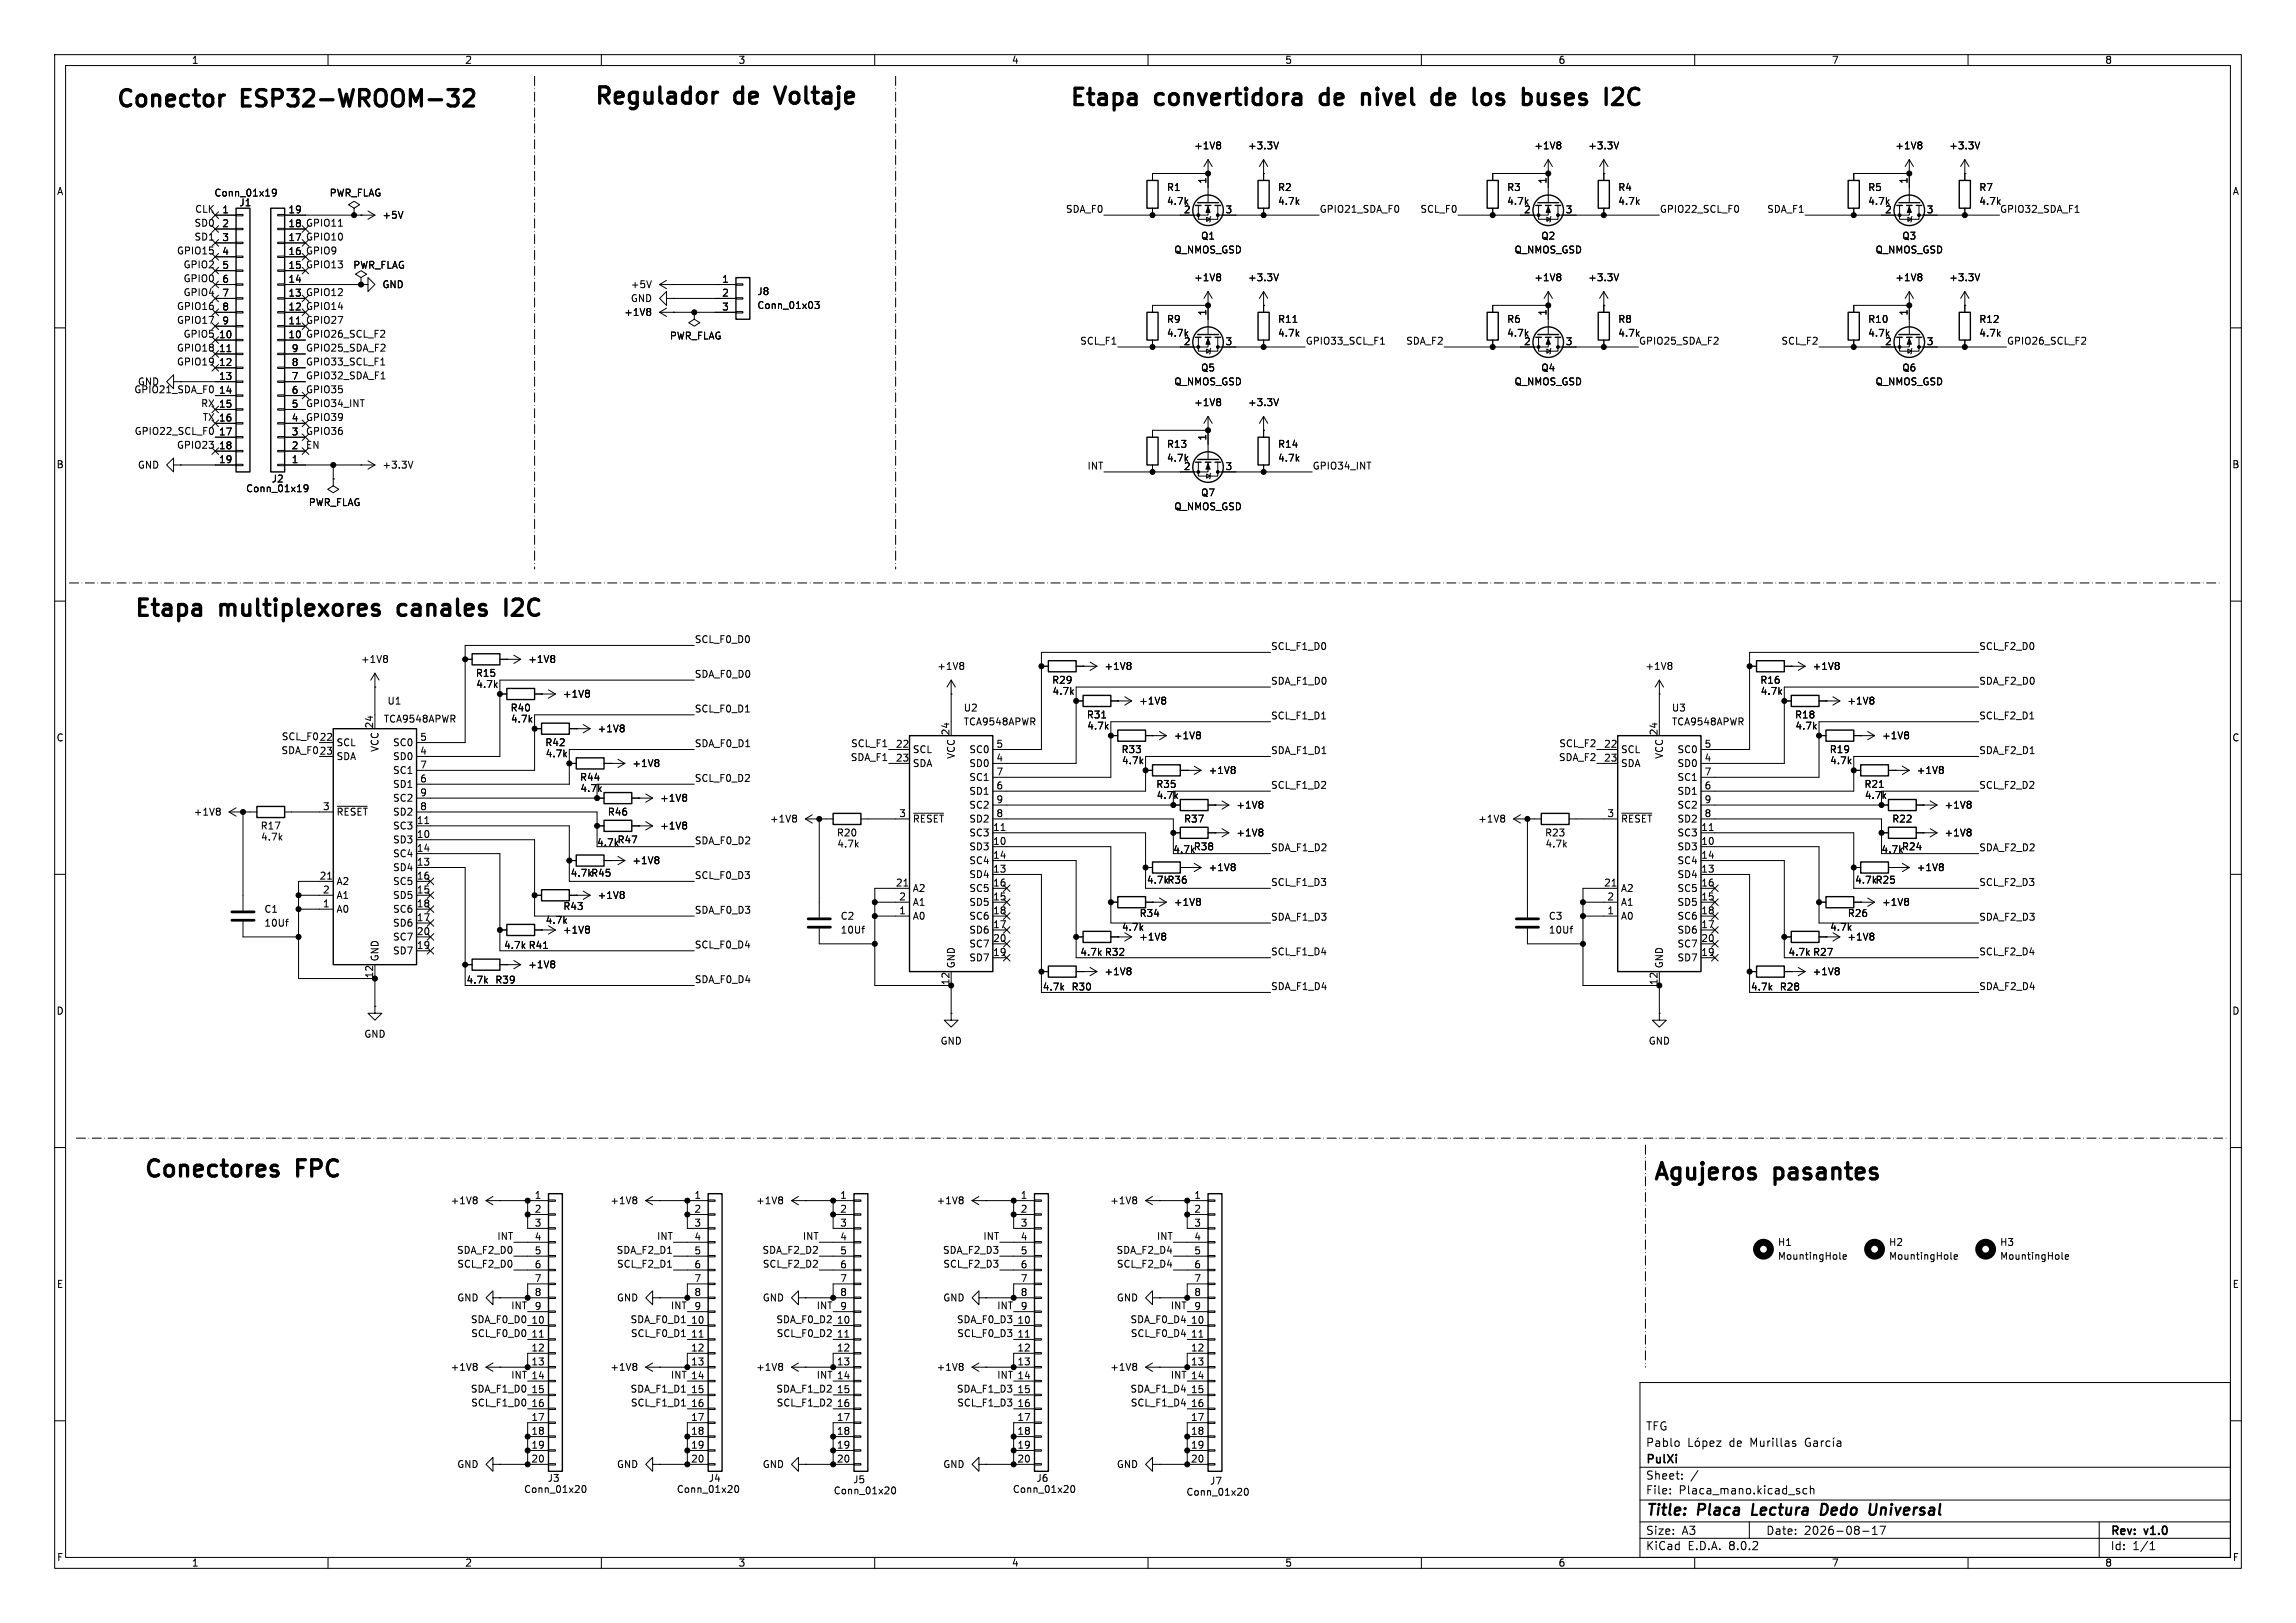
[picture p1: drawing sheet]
<svg xmlns="http://www.w3.org/2000/svg" width="420mm" height="297mm" viewBox="0 0 420 297" stroke-linecap="round" stroke-linejoin="round" font-family="sans-serif">
<defs><g id="words">
<g font-size="4.2">
<text x="20.9" y="20.4">Conector</text>
<text x="44.2" y="20.4">ESP32-WROOM-32</text>
<text x="108.4" y="19.9">Regulador</text>
<text x="134.4" y="19.9">de</text>
<text x="143.2" y="19.9">Voltaje</text>
<text x="195.3" y="20.2">Etapa</text>
<text x="211.4" y="20.2">convertidora</text>
<text x="242.7" y="20.2">de</text>
<text x="251.5" y="20.2">nivel</text>
<text x="265.6" y="20.2">de</text>
<text x="274.3" y="20.2">los</text>
<text x="284.5" y="20.2">buses</text>
<text x="24.2" y="113.7">Etapa</text>
<text x="40.3" y="113.7">multiplexores</text>
<text x="74.1" y="113.7">canales</text>
<text x="94.8" y="113.7">I2C</text>
<text x="26" y="216.3">Conectores</text>
<text x="54.3" y="216.3">FPC</text>
<text x="302.1" y="216.8">Agujeros</text>
<text x="324.6" y="216.8">pasantes</text>
</g>
<g font-size="2.8">
<text x="301" y="277.9">Title:</text>
<text x="310.6" y="277.9">Placa</text>
<text x="321.4" y="277.9">Lectura</text>
<text x="334.7" y="277.9">Dedo</text>
<text x="344.4" y="277.9">Universal</text>
</g>
<g font-size="2.1">
<text x="301" y="262">TFG</text>
<text x="301" y="268.2">PulXi</text>
<text x="301" y="265">Pablo</text>
<text x="316.4" y="265">de</text>
<text x="301" y="273.7">File:</text>
<text x="301" y="271">Sheet:</text>
<text x="307.1" y="273.7">Placa_mano.kicad_sch</text>
<text x="301" y="281.1">Size:</text>
<text x="307.6" y="281.1">A3</text>
<text x="323" y="281.1">Date:</text>
<text x="330" y="281.1">2026-08-17</text>
<text x="386" y="281.3">Rev:</text>
<text x="392.4" y="281.3">v1.0</text>
<text x="301" y="283.9">KiCad</text>
<text x="308.7" y="283.9">E.D.A.</text>
<text x="316.3" y="283.9">8.0.2</text>
<text x="386" y="283.9">Id:</text>
<text x="390.1" y="283.9">1/1</text>
</g>
<g font-size="1.8">
<text x="35" y="11.9">1</text>
<text x="85" y="11.9">2</text>
<text x="135" y="11.9">3</text>
<text x="185" y="11.9">4</text>
<text x="235" y="11.9">5</text>
<text x="285" y="11.9">6</text>
<text x="335" y="11.9">7</text>
<text x="385" y="11.9">8</text>
<text x="218.3" y="27.5">+1V8</text>
<text x="228.2" y="27.5">+3.3V</text>
<text x="280.6" y="27.5">+1V8</text>
<text x="290.4" y="27.5">+3.3V</text>
<text x="346.6" y="27.5">+1V8</text>
<text x="356.5" y="27.5">+3.3V</text>
<text x="10.3" y="35.9">A</text>
<text x="213.4" y="35.2">R1</text>
<text x="220.7" y="33.7" transform="rotate(-90 220.7 33.7)">1</text>
<text x="233.7" y="35.2">R2</text>
<text x="275.6" y="35.2">R3</text>
<text x="283" y="33.7" transform="rotate(-90 283 33.7)">1</text>
<text x="295.9" y="35.2">R4</text>
<text x="341.6" y="35.2">R5</text>
<text x="349" y="33.7" transform="rotate(-90 349 33.7)">1</text>
<text x="362" y="35.2">R7</text>
<text x="408.3" y="35.9">A</text>
<text x="35.5" y="41.6">SD0</text>
<text x="35.6" y="39">CLK</text>
<text x="39.1" y="36.2">Conn_01x19</text>
<text x="40.6" y="39.1">1</text>
<text x="40.6" y="41.7">2</text>
<text x="43.7" y="37.9">J1</text>
<text x="52.7" y="41.7">18</text>
<text x="52.7" y="39.1">19</text>
<text x="55.9" y="41.6">GPIO11</text>
<text x="60.2" y="36.2">PWR_FLAG</text>
<text x="69.9" y="40.2">+5V</text>
<text x="194.9" y="39">SDA_F0</text>
<text x="213.4" y="37.7">4.7k</text>
<text x="216.5" y="39.1">2</text>
<text x="224.1" y="39.1">3</text>
<text x="233.7" y="37.7">4.7k</text>
<text x="241.3" y="39">GPIO21_SDA_F0</text>
<text x="259.7" y="39">SCL_F0</text>
<text x="275.6" y="37.7">4.7k</text>
<text x="278.7" y="39.1">2</text>
<text x="286.3" y="39.1">3</text>
<text x="295.9" y="37.7">4.7k</text>
<text x="303.5" y="39">GPIO22_SCL_F0</text>
<text x="323.2" y="39">SDA_F1</text>
<text x="341.6" y="37.7">4.7k</text>
<text x="344.7" y="39.1">2</text>
<text x="352.4" y="39.1">3</text>
<text x="362" y="37.7">4.7k</text>
<text x="365.8" y="39">GPIO32_SDA_F1</text>
<text x="32.3" y="46.6">GPIO15</text>
<text x="35.5" y="44.1">SD1</text>
<text x="40.6" y="44.2">3</text>
<text x="40.6" y="46.7">4</text>
<text x="52.7" y="46.7">16</text>
<text x="52.7" y="44.2">17</text>
<text x="55.9" y="44.1">GPIO10</text>
<text x="55.9" y="46.6">GPIO9</text>
<text x="214.7" y="46.6">Q_NMOS_GSD</text>
<text x="219.6" y="44">Q1</text>
<text x="276.9" y="46.6">Q_NMOS_GSD</text>
<text x="281.8" y="44">Q2</text>
<text x="343" y="46.6">Q_NMOS_GSD</text>
<text x="347.9" y="44">Q3</text>
<text x="33.5" y="49.2">GPIO2</text>
<text x="33.5" y="51.7">GPIO0</text>
<text x="40.6" y="49.3">5</text>
<text x="40.6" y="51.8">6</text>
<text x="52.7" y="51.8">14</text>
<text x="52.7" y="49.3">15</text>
<text x="55.9" y="49.2">GPIO13</text>
<text x="64.5" y="49.4">PWR_FLAG</text>
<text x="69.9" y="52.9">GND</text>
<text x="115.3" y="52.9">+5V</text>
<text x="132" y="51.8">1</text>
<text x="218.3" y="51.7">+1V8</text>
<text x="228.2" y="51.7">+3.3V</text>
<text x="280.6" y="51.7">+1V8</text>
<text x="290.4" y="51.7">+3.3V</text>
<text x="346.6" y="51.7">+1V8</text>
<text x="356.5" y="51.7">+3.3V</text>
<text x="32.3" y="56.8">GPIO16</text>
<text x="32.3" y="59.3">GPIO17</text>
<text x="33.5" y="54.3">GPIO4</text>
<text x="40.6" y="54.4">7</text>
<text x="40.6" y="56.9">8</text>
<text x="40.6" y="59.4">9</text>
<text x="52.7" y="59.4">11</text>
<text x="52.7" y="56.9">12</text>
<text x="52.7" y="54.4">13</text>
<text x="55.9" y="54.3">GPIO12</text>
<text x="55.9" y="56.8">GPIO14</text>
<text x="55.9" y="59.3">GPIO27</text>
<text x="114.1" y="58">+1V8</text>
<text x="115.3" y="55.5">GND</text>
<text x="132" y="54.4">2</text>
<text x="132" y="56.9">3</text>
<text x="138.4" y="54.2">J8</text>
<text x="138.4" y="56.7">Conn_01x03</text>
<text x="213.4" y="59.3">R9</text>
<text x="220.7" y="57.9" transform="rotate(-90 220.7 57.9)">1</text>
<text x="233.7" y="59.3">R11</text>
<text x="275.6" y="59.3">R6</text>
<text x="283" y="57.9" transform="rotate(-90 283 57.9)">1</text>
<text x="295.9" y="59.3">R8</text>
<text x="341.6" y="59.3">R10</text>
<text x="349" y="57.9" transform="rotate(-90 349 57.9)">1</text>
<text x="362" y="59.3">R12</text>
<text x="32.3" y="64.4">GPIO18</text>
<text x="33.5" y="61.9">GPIO5</text>
<text x="40" y="62">10</text>
<text x="40" y="64.5">11</text>
<text x="52.7" y="62">10</text>
<text x="53.3" y="64.5">9</text>
<text x="55.9" y="64.4">GPIO25_SDA_F2</text>
<text x="55.9" y="61.9">GPIO26_SCL_F2</text>
<text x="122.4" y="62.3">PWR_FLAG</text>
<text x="197.5" y="63.2">SCL_F1</text>
<text x="213.4" y="61.8">4.7k</text>
<text x="216.5" y="63.2">2</text>
<text x="224.1" y="63.2">3</text>
<text x="233.7" y="61.8">4.7k</text>
<text x="238.8" y="63.2">GPIO33_SCL_F1</text>
<text x="257.1" y="63.2">SDA_F2</text>
<text x="275.6" y="61.8">4.7k</text>
<text x="278.7" y="63.2">2</text>
<text x="286.3" y="63.2">3</text>
<text x="295.9" y="61.8">4.7k</text>
<text x="299.7" y="63.2">GPIO25_SDA_F2</text>
<text x="325.8" y="63.2">SCL_F2</text>
<text x="341.6" y="61.8">4.7k</text>
<text x="344.7" y="63.2">2</text>
<text x="352.4" y="63.2">3</text>
<text x="362" y="61.8">4.7k</text>
<text x="367" y="63.2">GPIO26_SCL_F2</text>
<text x="25.1" y="70.7">GND</text>
<text x="32.3" y="67">GPIO19</text>
<text x="40" y="67.1">12</text>
<text x="40" y="69.6">13</text>
<text x="53.3" y="69.6">7</text>
<text x="53.3" y="67.1">8</text>
<text x="55.9" y="67">GPIO33_SCL_F1</text>
<text x="55.9" y="69.5">GPIO32_SDA_F1</text>
<text x="214.7" y="70.7">Q_NMOS_GSD</text>
<text x="219.6" y="68.2">Q5</text>
<text x="276.9" y="70.7">Q_NMOS_GSD</text>
<text x="281.8" y="68.2">Q4</text>
<text x="343" y="70.7">Q_NMOS_GSD</text>
<text x="347.9" y="68.2">Q6</text>
<text x="24.5" y="72">GPIO21_SDA_F0</text>
<text x="36.7" y="74.6">RX 15</text>
<text x="37" y="77.1">TX 16</text>
<text x="40" y="72.1">14</text>
<text x="40" y="74.7">15</text>
<text x="40" y="77.2">16</text>
<text x="53.3" y="77.2">4</text>
<text x="53.3" y="74.7">5</text>
<text x="53.3" y="72.1">6</text>
<text x="55.9" y="74.6">GPIO34_INT</text>
<text x="55.9" y="72">GPIO35</text>
<text x="55.9" y="77.1">GPIO39</text>
<text x="218.3" y="74.5">+1V8</text>
<text x="228.2" y="74.5">+3.3V</text>
<text x="24.5" y="79.7">GPIO22_SCL_F0</text>
<text x="32.3" y="82.2">GPIO23</text>
<text x="40" y="79.8">17</text>
<text x="40" y="82.3">18</text>
<text x="53.3" y="82.3">2</text>
<text x="53.3" y="79.8">3</text>
<text x="55.9" y="79.7">GPIO36</text>
<text x="55.9" y="82.2">EN</text>
<text x="213.4" y="82.1">R13</text>
<text x="220.7" y="80.7" transform="rotate(-90 220.7 80.7)">1</text>
<text x="233.7" y="82.1">R14</text>
<text x="10.3" y="85.9">B</text>
<text x="25.1" y="86">GND</text>
<text x="40" y="84.8">19</text>
<text x="49.6" y="88.5">J2</text>
<text x="53.3" y="84.8">1</text>
<text x="69.9" y="86">+3.3V</text>
<text x="198.8" y="86">INT</text>
<text x="213.4" y="84.7">4.7k</text>
<text x="216.5" y="86.1">2</text>
<text x="224.1" y="86.1">3</text>
<text x="233.7" y="84.7">4.7k</text>
<text x="240" y="86">GPIO34_INT</text>
<text x="408.2" y="85.9">B</text>
<text x="44.9" y="90.3">Conn_01x19</text>
<text x="56.4" y="92.8">PWR_FLAG</text>
<text x="214.7" y="93.6">Q_NMOS_GSD</text>
<text x="219.6" y="91">Q7</text>
<text x="127" y="117.8">SCL_F0_D0</text>
<text x="232.4" y="119">SCL_F1_D0</text>
<text x="361.9" y="119">SCL_F2_D0</text>
<text x="65.9" y="121.5">+1V8</text>
<text x="87" y="124.1">R15</text>
<text x="96.5" y="121.5">+1V8</text>
<text x="127" y="124.1">SDA_F0_D0</text>
<text x="171.3" y="122.8">+1V8</text>
<text x="192.4" y="125.3">R29</text>
<text x="201.9" y="122.8">+1V8</text>
<text x="232.4" y="125.4">SDA_F1_D0</text>
<text x="300.9" y="122.8">+1V8</text>
<text x="321.9" y="125.3">R16</text>
<text x="331.5" y="122.8">+1V8</text>
<text x="361.9" y="125.4">SDA_F2_D0</text>
<text x="70.8" y="129.1">U1</text>
<text x="87" y="126.1">4.7k</text>
<text x="93.3" y="130.4">R40</text>
<text x="102.9" y="127.9">+1V8</text>
<text x="127" y="130.5">SCL_F0_D1</text>
<text x="176.2" y="130.4">U2</text>
<text x="192.4" y="127.4">4.7k</text>
<text x="198.7" y="131.7">R31</text>
<text x="208.3" y="129.1">+1V8</text>
<text x="232.4" y="131.7">SCL_F1_D1</text>
<text x="305.7" y="130.4">U3</text>
<text x="322" y="127.4">4.7k</text>
<text x="328.3" y="131.7">R18</text>
<text x="337.8" y="129.1">+1V8</text>
<text x="361.9" y="131.7">SCL_F2_D1</text>
<text x="10.3" y="135.9">C</text>
<text x="51.4" y="135.5">SCL_F0</text>
<text x="58.4" y="135.6">22</text>
<text x="61.5" y="136.8">SCL</text>
<text x="68.3" y="133.4" transform="rotate(-90 68.3 133.4)">24</text>
<text x="69.4" y="137.7" transform="rotate(-90 69.4 137.7)">VCC</text>
<text x="70.1" y="132.4">TCA9548APWR</text>
<text x="71.8" y="136.8">SC0</text>
<text x="76.8" y="135.6">5</text>
<text x="93.4" y="132.4">4.7k</text>
<text x="99.7" y="136.8">R42</text>
<text x="109.2" y="134.2">+1V8</text>
<text x="127" y="136.8">SDA_F0_D1</text>
<text x="155.6" y="136.8">SCL_F1</text>
<text x="163.8" y="136.9">22</text>
<text x="173.7" y="134.7" transform="rotate(-90 173.7 134.7)">24</text>
<text x="176.2" y="132.9">TCA9548APWR</text>
<text x="182.2" y="136.9">5</text>
<text x="198.8" y="133.7">4.7k</text>
<text x="214.6" y="135.5">+1V8</text>
<text x="285.1" y="136.8">SCL_F2</text>
<text x="293.3" y="136.9">22</text>
<text x="303.3" y="134.7" transform="rotate(-90 303.3 134.7)">24</text>
<text x="305.7" y="132.9">TCA9548APWR</text>
<text x="311.7" y="136.9">5</text>
<text x="328.3" y="133.7">4.7k</text>
<text x="344.2" y="135.5">+1V8</text>
<text x="408.2" y="135.9">C</text>
<text x="51.4" y="138.1">SDA_F0</text>
<text x="58.4" y="138.2">23</text>
<text x="61.5" y="139.3">SDA</text>
<text x="71.8" y="139.3">SD0</text>
<text x="71.8" y="141.8">SC1</text>
<text x="76.8" y="138.2">4</text>
<text x="76.8" y="143.3">6</text>
<text x="76.8" y="140.7">7</text>
<text x="99.7" y="138.8">4.7k</text>
<text x="106" y="143.1">R44</text>
<text x="115.6" y="140.6">+1V8</text>
<text x="127" y="143.2">SCL_F0_D2</text>
<text x="155.5" y="139.4">SDA_F1</text>
<text x="163.8" y="139.4">23</text>
<text x="166.9" y="138">SCL</text>
<text x="166.9" y="140.6">SDA</text>
<text x="174.9" y="139" transform="rotate(-90 174.9 139)">VCC</text>
<text x="177.2" y="140.6">SD0</text>
<text x="177.2" y="138">SC0</text>
<text x="177.2" y="143.1">SC1</text>
<text x="182.2" y="139.4">4</text>
<text x="182.2" y="142">7</text>
<text x="205.1" y="138">R33</text>
<text x="205.1" y="140.1">4.7k</text>
<text x="221" y="141.8">+1V8</text>
<text x="232.4" y="138.1">SDA_F1_D1</text>
<text x="285.1" y="139.4">SDA_F2</text>
<text x="293.3" y="139.4">23</text>
<text x="296.4" y="138">SCL</text>
<text x="296.4" y="140.6">SDA</text>
<text x="304.4" y="139" transform="rotate(-90 304.4 139)">VCC</text>
<text x="306.8" y="140.6">SD0</text>
<text x="306.8" y="138">SC0</text>
<text x="306.8" y="143.1">SC1</text>
<text x="311.7" y="139.4">4</text>
<text x="311.7" y="142">7</text>
<text x="334.6" y="138">R19</text>
<text x="334.7" y="140.1">4.7k</text>
<text x="350.5" y="141.8">+1V8</text>
<text x="361.9" y="138.1">SDA_F2_D1</text>
<text x="35.3" y="149.5">+1V8</text>
<text x="59" y="148.3">3</text>
<text x="61.5" y="149.5">~{RESET}</text>
<text x="71.8" y="144.4">SD1</text>
<text x="71.8" y="149.5">SD2</text>
<text x="71.8" y="146.9">SC2</text>
<text x="76.8" y="148.3">8</text>
<text x="76.8" y="145.8">9</text>
<text x="106.1" y="145.1">4.7k</text>
<text x="111.1" y="149.5">R46</text>
<text x="120.7" y="146.9">+1V8</text>
<text x="164.4" y="149.6">3</text>
<text x="177.2" y="145.6">SD1</text>
<text x="177.2" y="148.2">SC2</text>
<text x="182.2" y="144.5">6</text>
<text x="182.2" y="149.6">8</text>
<text x="182.2" y="147.1">9</text>
<text x="211.4" y="144.4">R35</text>
<text x="211.5" y="146.4">4.7k</text>
<text x="226.1" y="148.2">+1V8</text>
<text x="232.4" y="144.4">SCL_F1_D2</text>
<text x="293.9" y="149.6">3</text>
<text x="306.8" y="145.6">SD1</text>
<text x="306.8" y="148.2">SC2</text>
<text x="311.7" y="144.5">6</text>
<text x="311.7" y="149.6">8</text>
<text x="311.7" y="147.1">9</text>
<text x="341" y="144.4">R21</text>
<text x="341" y="146.4">4.7k</text>
<text x="355.6" y="148.2">+1V8</text>
<text x="361.9" y="144.4">SCL_F2_D2</text>
<text x="47.6" y="152">R17</text>
<text x="47.7" y="154">4.7k</text>
<text x="71.8" y="154.5">SD3</text>
<text x="71.8" y="152">SC3</text>
<text x="76.2" y="153.4">10</text>
<text x="76.2" y="150.9">11</text>
<text x="76.2" y="156">14</text>
<text x="109.1" y="155">4.7k</text>
<text x="112.9" y="154.5">R47</text>
<text x="120.7" y="152">+1V8</text>
<text x="127" y="154.6">SDA_F0_D2</text>
<text x="140.8" y="150.7">+1V8</text>
<text x="153" y="153.3">R20</text>
<text x="153.1" y="155.3">4.7k</text>
<text x="166.9" y="150.7">~{RESET}</text>
<text x="177.2" y="155.8">SD3</text>
<text x="177.2" y="153.3">SC3</text>
<text x="177.2" y="150.7">SD2</text>
<text x="181.6" y="154.7">10</text>
<text x="181.6" y="152.1">11</text>
<text x="216.5" y="150.7">R37</text>
<text x="218.3" y="155.8">R38</text>
<text x="226.1" y="153.3">+1V8</text>
<text x="232.4" y="155.9">SDA_F1_D2</text>
<text x="270.3" y="150.7">+1V8</text>
<text x="282.5" y="153.3">R23</text>
<text x="282.6" y="155.3">4.7k</text>
<text x="296.4" y="150.7">~{RESET}</text>
<text x="306.8" y="155.8">SD3</text>
<text x="306.8" y="153.3">SC3</text>
<text x="306.8" y="150.7">SD2</text>
<text x="311.1" y="154.7">10</text>
<text x="311.1" y="152.1">11</text>
<text x="346" y="150.7">R22</text>
<text x="347.8" y="155.8">R24</text>
<text x="355.6" y="153.3">+1V8</text>
<text x="361.9" y="155.9">SDA_F2_D2</text>
<text x="58.4" y="161">21</text>
<text x="71.8" y="159.6">SD4</text>
<text x="71.8" y="157.1">SC4</text>
<text x="76.2" y="158.5">13</text>
<text x="76.2" y="161">16</text>
<text x="104.3" y="160.6">4.7k R45</text>
<text x="115.6" y="158.3">+1V8</text>
<text x="127" y="160.9">SCL_F0_D3</text>
<text x="177.2" y="160.9">SD4</text>
<text x="177.2" y="158.3">SC4</text>
<text x="181.6" y="159.8">13</text>
<text x="181.6" y="157.2">14</text>
<text x="209.7" y="161.9">4.7k R36</text>
<text x="214.5" y="156.3">4.7k</text>
<text x="221" y="159.6">+1V8</text>
<text x="306.8" y="160.9">SD4</text>
<text x="306.8" y="158.3">SC4</text>
<text x="311.1" y="159.8">13</text>
<text x="311.1" y="157.2">14</text>
<text x="339.2" y="161.9">4.7k R25</text>
<text x="344.1" y="156.3">4.7k</text>
<text x="350.5" y="159.6">+1V8</text>
<text x="48.3" y="167.2">C1</text>
<text x="59" y="166.1">1</text>
<text x="59" y="163.6">2</text>
<text x="61.5" y="167.2">A0</text>
<text x="61.5" y="164.7">A1</text>
<text x="61.5" y="162.2">A2</text>
<text x="71.8" y="164.7">SD5</text>
<text x="71.8" y="162.2">SC5</text>
<text x="71.8" y="167.2">SC6</text>
<text x="76.2" y="163.6">15</text>
<text x="76.2" y="166.1">18</text>
<text x="103" y="166.7">R43</text>
<text x="109.2" y="164.7">+1V8</text>
<text x="127" y="167.3">SDA_F0_D3</text>
<text x="163.8" y="162.3">21</text>
<text x="164.4" y="167.4">1</text>
<text x="164.4" y="164.8">2</text>
<text x="166.9" y="166">A1</text>
<text x="166.9" y="163.4">A2</text>
<text x="177.2" y="166">SD5</text>
<text x="177.2" y="163.4">SC5</text>
<text x="181.6" y="164.8">15</text>
<text x="181.6" y="162.3">16</text>
<text x="181.6" y="167.4">18</text>
<text x="208.4" y="168">R34</text>
<text x="214.6" y="166">+1V8</text>
<text x="232.4" y="162.2">SCL_F1_D3</text>
<text x="293.3" y="162.3">21</text>
<text x="293.9" y="167.4">1</text>
<text x="293.9" y="164.8">2</text>
<text x="296.4" y="166">A1</text>
<text x="296.4" y="163.4">A2</text>
<text x="306.8" y="166">SD5</text>
<text x="306.8" y="163.4">SC5</text>
<text x="311.1" y="164.8">15</text>
<text x="311.1" y="162.3">16</text>
<text x="311.1" y="167.4">18</text>
<text x="337.9" y="168">R26</text>
<text x="344.2" y="166">+1V8</text>
<text x="361.9" y="162.2">SCL_F2_D3</text>
<text x="48.3" y="169.8">10Uf</text>
<text x="71.8" y="169.8">SD6</text>
<text x="71.8" y="172.3">SC7</text>
<text x="76.2" y="168.7">17</text>
<text x="76.2" y="173.7">19</text>
<text x="76.2" y="171.2">20</text>
<text x="92.1" y="173.8">4.7k R41</text>
<text x="99.7" y="169.3">4.7k</text>
<text x="102.9" y="171">+1V8</text>
<text x="127" y="173.6">SCL_F0_D4</text>
<text x="153.7" y="168.5">C2</text>
<text x="153.7" y="171">10Uf</text>
<text x="166.9" y="168.5">A0</text>
<text x="177.2" y="171">SD6</text>
<text x="177.2" y="168.5">SC6</text>
<text x="177.2" y="173.6">SC7</text>
<text x="181.6" y="169.9">17</text>
<text x="181.6" y="172.5">20</text>
<text x="205.1" y="170.5">4.7k</text>
<text x="208.3" y="172.3">+1V8</text>
<text x="232.4" y="168.6">SDA_F1_D3</text>
<text x="283.2" y="168.5">C3</text>
<text x="283.2" y="171">10Uf</text>
<text x="296.4" y="168.5">A0</text>
<text x="306.8" y="171">SD6</text>
<text x="306.8" y="168.5">SC6</text>
<text x="306.8" y="173.6">SC7</text>
<text x="311.1" y="169.9">17</text>
<text x="311.1" y="172.5">20</text>
<text x="334.7" y="170.5">4.7k</text>
<text x="337.8" y="172.3">+1V8</text>
<text x="361.9" y="168.6">SDA_F2_D3</text>
<text x="68.3" y="179.1" transform="rotate(-90 68.3 179.1)">12</text>
<text x="69.4" y="176" transform="rotate(-90 69.4 176)">GND</text>
<text x="71.8" y="174.9">SD7</text>
<text x="96.5" y="177.4">+1V8</text>
<text x="127" y="180">SDA_F0_D4</text>
<text x="174.9" y="177.3" transform="rotate(-90 174.9 177.3)">GND</text>
<text x="177.2" y="176.1">SD7</text>
<text x="181.6" y="175">19</text>
<text x="197.5" y="175.1">4.7k R32</text>
<text x="201.9" y="178.7">+1V8</text>
<text x="232.4" y="174.9">SCL_F1_D4</text>
<text x="304.4" y="177.3" transform="rotate(-90 304.4 177.3)">GND</text>
<text x="306.8" y="176.1">SD7</text>
<text x="311.1" y="175">19</text>
<text x="327.1" y="175.1">4.7k R27</text>
<text x="331.5" y="178.7">+1V8</text>
<text x="361.9" y="174.9">SCL_F2_D4</text>
<text x="10.3" y="185.9">D</text>
<text x="85.2" y="180.2">4.7k</text>
<text x="90.5" y="180.2">R39</text>
<text x="173.7" y="180.4" transform="rotate(-90 173.7 180.4)">12</text>
<text x="190.7" y="181.5">4.7k</text>
<text x="195.9" y="181.5">R30</text>
<text x="232.4" y="181.3">SDA_F1_D4</text>
<text x="303.3" y="180.4" transform="rotate(-90 303.3 180.4)">12</text>
<text x="320.2" y="181.5">4.7k</text>
<text x="325.5" y="181.5">R28</text>
<text x="361.9" y="181.3">SDA_F2_D4</text>
<text x="408.2" y="185.9">D</text>
<text x="66.5" y="190.1">GND</text>
<text x="172" y="191.4">GND</text>
<text x="301.5" y="191.4">GND</text>
<text x="82.3" y="220.6">+1V8</text>
<text x="97.7" y="219.5">1</text>
<text x="97.7" y="222">2</text>
<text x="111.5" y="220.6">+1V8</text>
<text x="126.9" y="219.5">1</text>
<text x="126.9" y="222">2</text>
<text x="138.2" y="220.6">+1V8</text>
<text x="153.6" y="219.5">1</text>
<text x="153.6" y="222">2</text>
<text x="171.2" y="220.6">+1V8</text>
<text x="186.6" y="219.5">1</text>
<text x="186.6" y="222">2</text>
<text x="203" y="220.6">+1V8</text>
<text x="218.4" y="219.5">1</text>
<text x="218.4" y="222">2</text>
<text x="90.9" y="227">INT</text>
<text x="97.7" y="224.5">3</text>
<text x="97.7" y="227.1">4</text>
<text x="120.1" y="227">INT</text>
<text x="126.9" y="224.5">3</text>
<text x="126.9" y="227.1">4</text>
<text x="146.8" y="227">INT</text>
<text x="153.6" y="224.5">3</text>
<text x="153.6" y="227.1">4</text>
<text x="179.8" y="227">INT</text>
<text x="186.6" y="224.5">3</text>
<text x="186.6" y="227.1">4</text>
<text x="211.5" y="227">INT</text>
<text x="218.4" y="224.5">3</text>
<text x="218.4" y="227.1">4</text>
<text x="83.5" y="229.5">SDA_F2_D0</text>
<text x="83.6" y="232.1">SCL_F2_D0</text>
<text x="97.7" y="229.6">5</text>
<text x="97.7" y="232.2">6</text>
<text x="112.7" y="229.5">SDA_F2_D1</text>
<text x="112.8" y="232.1">SCL_F2_D1</text>
<text x="126.9" y="229.6">5</text>
<text x="126.9" y="232.2">6</text>
<text x="139.4" y="229.5">SDA_F2_D2</text>
<text x="139.4" y="232.1">SCL_F2_D2</text>
<text x="153.6" y="229.6">5</text>
<text x="153.6" y="232.2">6</text>
<text x="172.4" y="229.5">SDA_F2_D3</text>
<text x="172.5" y="232.1">SCL_F2_D3</text>
<text x="186.6" y="229.6">5</text>
<text x="186.6" y="232.2">6</text>
<text x="204.1" y="229.5">SDA_F2_D4</text>
<text x="204.2" y="232.1">SCL_F2_D4</text>
<text x="218.4" y="229.6">5</text>
<text x="218.4" y="232.2">6</text>
<text x="325.1" y="228.2">H1</text>
<text x="325.1" y="230.7">MountingHole</text>
<text x="345.5" y="228.2">H2</text>
<text x="345.5" y="230.7">MountingHole</text>
<text x="365.8" y="228.2">H3</text>
<text x="365.8" y="230.7">MountingHole</text>
<text x="10.3" y="235.9">E</text>
<text x="83.5" y="238.4">GND</text>
<text x="93.4" y="239.7">INT</text>
<text x="97.7" y="234.7">7</text>
<text x="97.7" y="237.2">8</text>
<text x="97.7" y="239.8">9</text>
<text x="112.8" y="238.4">GND</text>
<text x="122.6" y="239.7">INT</text>
<text x="126.9" y="234.7">7</text>
<text x="126.9" y="237.2">8</text>
<text x="126.9" y="239.8">9</text>
<text x="139.4" y="238.4">GND</text>
<text x="149.3" y="239.7">INT</text>
<text x="153.6" y="234.7">7</text>
<text x="153.6" y="237.2">8</text>
<text x="153.6" y="239.8">9</text>
<text x="172.4" y="238.4">GND</text>
<text x="182.3" y="239.7">INT</text>
<text x="186.6" y="234.7">7</text>
<text x="186.6" y="237.2">8</text>
<text x="186.6" y="239.8">9</text>
<text x="204.2" y="238.4">GND</text>
<text x="214.1" y="239.7">INT</text>
<text x="218.4" y="234.7">7</text>
<text x="218.4" y="237.2">8</text>
<text x="218.4" y="239.8">9</text>
<text x="408.3" y="235.9">E</text>
<text x="86" y="242.2">SDA_F0_D0</text>
<text x="86.1" y="244.8">SCL_F0_D0</text>
<text x="97.1" y="242.3">10</text>
<text x="97.1" y="244.9">11</text>
<text x="115.2" y="242.2">SDA_F0_D1</text>
<text x="115.3" y="244.8">SCL_F0_D1</text>
<text x="126.3" y="242.3">10</text>
<text x="126.3" y="244.9">11</text>
<text x="141.9" y="242.2">SDA_F0_D2</text>
<text x="142" y="244.8">SCL_F0_D2</text>
<text x="153" y="242.3">10</text>
<text x="153" y="244.9">11</text>
<text x="174.9" y="242.2">SDA_F0_D3</text>
<text x="175" y="244.8">SCL_F0_D3</text>
<text x="186" y="242.3">10</text>
<text x="186" y="244.9">11</text>
<text x="206.7" y="242.2">SDA_F0_D4</text>
<text x="206.7" y="244.8">SCL_F0_D4</text>
<text x="217.8" y="242.3">10</text>
<text x="217.8" y="244.9">11</text>
<text x="82.3" y="251.1">+1V8</text>
<text x="97.1" y="247.4">12</text>
<text x="97.1" y="249.9">13</text>
<text x="111.5" y="251.1">+1V8</text>
<text x="126.3" y="247.4">12</text>
<text x="126.3" y="249.9">13</text>
<text x="138.2" y="251.1">+1V8</text>
<text x="153" y="247.4">12</text>
<text x="153" y="249.9">13</text>
<text x="171.2" y="251.1">+1V8</text>
<text x="186" y="247.4">12</text>
<text x="186" y="249.9">13</text>
<text x="203" y="251.1">+1V8</text>
<text x="217.8" y="247.4">12</text>
<text x="217.8" y="249.9">13</text>
<text x="86" y="254.9">SDA_F1_D0</text>
<text x="86.1" y="257.5">SCL_F1_D0</text>
<text x="93.4" y="252.4">INT 14</text>
<text x="97.1" y="255">15</text>
<text x="97.1" y="257.6">16</text>
<text x="115.2" y="254.9">SDA_F1_D1</text>
<text x="115.3" y="257.5">SCL_F1_D1</text>
<text x="122.6" y="252.4">INT 14</text>
<text x="126.3" y="255">15</text>
<text x="126.3" y="257.6">16</text>
<text x="141.9" y="254.9">SDA_F1_D2</text>
<text x="142" y="257.5">SCL_F1_D2</text>
<text x="149.3" y="252.4">INT 14</text>
<text x="153" y="255">15</text>
<text x="153" y="257.6">16</text>
<text x="174.9" y="254.9">SDA_F1_D3</text>
<text x="175" y="257.5">SCL_F1_D3</text>
<text x="182.3" y="252.4">INT 14</text>
<text x="186" y="255">15</text>
<text x="186" y="257.6">16</text>
<text x="206.7" y="254.9">SDA_F1_D4</text>
<text x="206.7" y="257.5">SCL_F1_D4</text>
<text x="214.1" y="252.4">INT 14</text>
<text x="217.8" y="255">15</text>
<text x="217.8" y="257.6">16</text>
<text x="97.1" y="260.1">17</text>
<text x="97.1" y="262.6">18</text>
<text x="126.3" y="260.1">17</text>
<text x="126.3" y="262.6">18</text>
<text x="153" y="260.1">17</text>
<text x="153" y="262.6">18</text>
<text x="186" y="260.1">17</text>
<text x="186" y="262.6">18</text>
<text x="217.8" y="260.1">17</text>
<text x="217.8" y="262.6">18</text>
<text x="83.5" y="268.8">GND</text>
<text x="97.1" y="265.2">19</text>
<text x="97.1" y="267.7">20</text>
<text x="112.8" y="268.8">GND</text>
<text x="126.3" y="265.2">19</text>
<text x="126.3" y="267.7">20</text>
<text x="139.4" y="268.8">GND</text>
<text x="153" y="265.2">19</text>
<text x="153" y="267.7">20</text>
<text x="172.4" y="268.8">GND</text>
<text x="186" y="265.2">19</text>
<text x="186" y="267.7">20</text>
<text x="204.2" y="268.8">GND</text>
<text x="217.8" y="265.2">19</text>
<text x="217.8" y="267.7">20</text>
<text x="95.8" y="273.4">Conn_01x20</text>
<text x="100.1" y="271.4">J3</text>
<text x="123.7" y="273.4">Conn_01x20</text>
<text x="129.5" y="271.4">J4</text>
<text x="152.4" y="273.7">Conn_01x20</text>
<text x="156" y="271.6">J5</text>
<text x="185.2" y="273.4">Conn_01x20</text>
<text x="189.5" y="271.4">J6</text>
<text x="216.9" y="273.9">Conn_01x20</text>
<text x="221.2" y="271.9">J7</text>
<text x="10.3" y="285.9">F</text>
<text x="35" y="286.9">1</text>
<text x="85" y="286.9">2</text>
<text x="135" y="286.9">3</text>
<text x="185" y="286.9">4</text>
<text x="235" y="286.9">5</text>
<text x="285" y="286.9">6</text>
<text x="335" y="286.9">7</text>
<text x="385" y="286.9">8</text>
<text x="408.3" y="285.9">F</text>
</g>
</g></defs>
<g fill="none" stroke="#000" stroke-width=".18">
<path d="M10 10h400v277h-400zM12 12h396v273h-396zM60 10v2M110 10v2M160 10v2M210 10v2M260 10v2M310 10v2M360 10v2M38.8 38.8l1.2 1.2M39.4 39.4h3.8M40 38.8l-1.2 1.2"/>
<path d="M43.2 39.2h1.2v.3h-1.2zM50.5 35.2l-.2 .2h-.2l-.3-.2v-.3l.3-.3h.2l.2 .3a.84 .84 0 0 1-.3 1h-.3M50.8 39.2h1.3v.3h-1.3zM52.1 39.4h16.5M64.8 38.1l1-.6-1-.7-1 .7 1 .6v1.3M64.8 39.4h.1M66 39.4h.1M67.3 38.6l1.3 .8M68.6 39.4l-1.3 .7M73.7 38.7l-.4 1.2M210.8 38.1v1.3M219.2 37.6v2.5h3.6v-2.5"/>
<path d="M220.7 39.8l.7 .3-.7 .4zM221 31.8h.1M221 37.6v1.8h-19.1M221 29.2l-.8 1.3M221 29.2v7.9M221 29.2l.7 1.3M221 31.8h-10.2v1.2M221.5 39.6l-.1 .2v.7l-.2 .1M222.8 39.4h18.5M223 26l.3 .2-.3 .3 .2 .1 .1 .4-.3 .2M231.1 31.8h.1M231.1 29.2v3.8"/>
<path d="M231.1 38.1v1.3M231.1 29.2l-.7 1.3M231.1 29.2l.8 1.3M233.9 26l-.5 1.2M273 38.1v1.3M281.4 37.6v2.5h3.6v-2.5M283 39.8l.6 .3-.6 .4zM283.2 37.6v1.8h-16.5M283.2 31.8h.1M283.2 31.8h-10.2v1.2M283.2 29.2v7.9M283.2 29.2l-.8 1.3"/>
<path d="M283.2 29.2l.8 1.3M283.7 39.6l-.1 .2v.7l-.1 .1M285 39.4h18.5M285.3 26l.2 .2-.2 .3 .2 .3v.2l-.2 .2M293.4 31.8h.1M293.4 29.2v3.8M293.4 38.1v1.3M293.4 29.2l-.8 1.3M293.4 29.2l.7 1.3M296.1 26l-.4 1.2M317.9 37.7l.1 .4-.1 .6M339.1 38.1v1.3"/>
<path d="M347.5 37.6v2.5h3.5v-2.5M349 39.8l.6 .3-.6 .4zM349.2 37.6v1.8h-19M349.2 31.8h.1M349.2 29.2v7.9M349.2 31.8h-10.1v1.2M349.2 29.2l-.7 1.3M349.2 29.2l.8 1.3M349.8 39.6l-.2 .2v.7l-.1 .1M351 39.4h14.8M351.3 26l.2 .2-.2 .3 .2 .3v.2l-.2 .2M359.4 31.8h.1"/>
<path d="M359.4 29.2v3.8M359.4 38.1v1.3M359.4 29.2l-.8 1.3M359.4 29.2l.8 1.3M362.1 26l-.4 1.2M379.6 38.9h.7M10 60h2M38.8 54l1.2 1.2M38.8 51.5l1.2 1.2M38.8 56.5l1.2 1.3M38.8 41.3l1.2 1.2M38.8 59.1l1.2 1.2"/>
<path d="M38.8 48.9l1.2 1.2M38.8 43.8l1.2 1.3M38.8 46.4l1.2 1.2M39.4 52.1h3.8M39.4 54.6h3.8M39.4 57.2h3.8M39.4 59.7h3.8M39.4 49.5h3.8M39.4 47h3.8M39.4 44.5h3.8M39.4 41.9h3.8M40 54l-1.2 1.2"/>
<path d="M40 51.5l-1.2 1.2M40 56.5l-1.2 1.3M40 41.3l-1.2 1.2M40 59.1l-1.2 1.2M40 48.9l-1.2 1.2M40 43.8l-1.2 1.3M40 46.4l-1.2 1.2M43.2 59.6h1.2v.2h-1.2zM43.2 57h1.2v.3h-1.2zM43.2 54.5h1.2v.2h-1.2zM43.2 51.9h1.2v.3h-1.2zM43.2 49.4h1.2v.3h-1.2z"/>
<path d="M43.2 46.9h1.2v.2h-1.2zM43.2 44.3h1.2v.3h-1.2zM43.2 41.8h1.2v.2h-1.2zM50.8 41.8h1.3v.2h-1.3zM50.8 44.3h1.3v.3h-1.3zM50.8 46.9h1.3v.2h-1.3zM50.8 49.4h1.3v.3h-1.3zM50.8 51.9h1.3v.3h-1.3zM50.8 54.5h1.3v.2h-1.3zM50.8 57h1.3v.3h-1.3zM50.8 59.6h1.3v.2h-1.3zM52.1 52.1h13.9"/>
<path d="M52.1 54.6h3.8M52.1 57.2h3.8M52.1 59.7h3.8M52.1 49.5h3.8M52.1 47h3.8M52.1 44.5h3.8M52.1 41.9h3.8M54.2 59.3h.7M55.3 54l1.2 1.2M55.3 56.5l1.2 1.3M55.3 48.9l1.2 1.2M55.3 46.4l1.2 1.2"/>
<path d="M55.3 41.3l1.2 1.2M55.3 43.8l1.2 1.3M55.3 59.1l1.2 1.2M56.5 54l-1.2 1.2M56.5 56.5l-1.2 1.3M56.5 48.9l-1.2 1.2M56.5 46.4l-1.2 1.2M56.5 41.3l-1.2 1.2M56.5 43.8l-1.2 1.3M56.5 59.1l-1.2 1.2M61.9 41.4h.7M66 50.8l1.1-.6-1.1-.7-1 .7 1 .6v1.3"/>
<path d="M66 52.1h.1M66 52.1h1.3v-1.3l1.3 1.3-1.3 1.2v-1.2M118.8 56.5l.2 .2-.2 .3 .2 .1v.4l-.2 .2M119.1 51.4l-.4 1.2M120.6 52.1h14M120.6 57.2h14M120.6 57.2l1.3 .7M120.6 52.1l1.3 .7M121.9 54.6v-1.3l-1.3 1.3 1.3 1.3v-1.3h1.3M121.9 56.4l-1.3 .8M121.9 51.3l-1.3 .8M123.2 57.2h.1"/>
<path d="M123.2 54.6h.1M123.2 52.1h.1M123.2 54.6h11.4M127 57.2v1.2l1 .7-1 .6-1-.6 1-.7M127 57.2h.1M134.6 57h1.3v.3h-1.3zM134.6 54.5h1.3v.2h-1.3zM134.6 51.9h1.3v.3h-1.3zM149.1 55.2h.8l-.5 .5 .4 .1v.5l-.2 .2-.5-.2M221 55.9h.1M221 53.3v7.9M221 55.9h-10.2v1.3"/>
<path d="M221 53.3l-.8 1.3M221 53.3l.7 1.3M223 50.1l.3 .3-.3 .3 .3 .2v.2l-.3 .3M231.1 55.9h.1M231.1 53.3v3.9M231.1 53.3l-.7 1.3M231.1 53.3l.8 1.3M233.9 50.1l-.5 1.3M236.5 59h.7M283.2 55.9h.1M283.2 55.9h-10.2v1.3M283.2 53.3l-.8 1.3"/>
<path d="M283.2 53.3v7.9M283.2 53.3l.8 1.3M285.3 50.1l.2 .3-.2 .3 .2 .2v.2l-.2 .3M293.4 55.9h.1M293.4 53.3v3.9M293.4 53.3l-.8 1.3M293.4 53.3l.7 1.3M296.1 50.1l-.4 1.3M349.2 55.9h.1M349.2 53.3l-.7 1.3M349.2 53.3v7.9M349.2 53.3l.8 1.3"/>
<path d="M349.2 55.9h-10.1v1.3M351.3 50.1l.2 .3-.2 .3 .2 .2v.2l-.2 .3M359.4 55.9h.1M359.4 53.3l-.8 1.3M359.4 53.3v3.9M359.4 53.3l.8 1.3M362.1 50.1l-.4 1.3M408 60h2M31.7 69.9v-1.3l-1.2 1.3 1.2 1.2v-1.2h1.3M33 69.9h.1M33 69.9h10.2M38.8 61.6l1.2 1.2"/>
<path d="M38.8 64.2l1.2 1.2M38.8 66.7l1.2 1.2M38.8 74.3l1.2 1.2M38.8 76.9l1.2 1.2M38.9 78.3l.1 .4-.1 .7M39.4 62.2h3.8M39.4 77.5h3.8M39.4 74.9h3.8M39.4 72.4h3.8M39.4 67.3h3.8M39.4 64.8h3.8M40 61.6l-1.2 1.2"/>
<path d="M40 64.2l-1.2 1.2M40 66.7l-1.2 1.2M40 74.3l-1.2 1.2M40 76.9l-1.2 1.2M41.5 64.4h.7M43.2 79.9h1.2v.2h-1.2zM43.2 77.3h1.2v.3h-1.2zM43.2 74.8h1.2v.3h-1.2zM43.2 72.3h1.2v.2h-1.2zM43.2 69.7h1.2v.3h-1.2zM43.2 67.2h1.2v.2h-1.2zM43.2 64.6h1.2v.3h-1.2z"/>
<path d="M43.2 62.1h1.2v.3h-1.2zM50.8 62.1h1.3v.3h-1.3zM50.8 64.6h1.3v.3h-1.3zM50.8 67.2h1.3v.2h-1.3zM50.8 69.7h1.3v.3h-1.3zM50.8 72.3h1.3v.2h-1.3zM50.8 74.8h1.3v.3h-1.3zM50.8 77.3h1.3v.3h-1.3zM50.8 79.9h1.3v.2h-1.3zM52.1 62.2h3.8M52.1 77.5h3.8M52.1 74.9h3.8"/>
<path d="M52.1 72.4h3.8M52.1 69.9h3.8M52.1 67.3h3.8M52.1 64.8h3.8M55.3 79.4l1.2 1.2M55.3 71.8l1.2 1.2M55.3 76.9l1.2 1.2M56.5 79.4l-1.2 1.2M56.5 71.8l-1.2 1.2M56.5 76.9l-1.2 1.2M69.6 66.8h.8M69.7 69.3h.7"/>
<path d="M70.3 60.5l.1 .2-.1 .3-.7 .7h.8M210.8 62.2v1.3M219.2 61.7v2.6h3.6v-2.6M220.7 63.9l.7 .4-.7 .3zM221 61.7v1.8h-16.5M221 78.7h.1M221 76.2v7.9M221 76.2l-.8 1.3M221 76.2l.7 1.3M221 78.7h-10.2v1.3M221.5 63.8l-.1 .1v.7l-.2 .2M222.8 63.5h16"/>
<path d="M223 73l.3 .2-.3 .3 .3 .3v.2l-.3 .2M231.1 78.7h.1M231.1 76.2l-.7 1.3M231.1 62.2v1.3M231.1 76.2v3.8M231.1 76.2l.8 1.3M233.9 73l-.5 1.2M252.5 63h.8M273 62.2v1.3M281.4 61.7v2.6h3.6v-2.6M283 63.9l.6 .4-.6 .3zM283.2 61.7v1.8h-19"/>
<path d="M283.7 63.8l-.1 .1v.7l-.1 .2M285 63.5h14.7M293.4 62.2v1.3M339.1 62.2v1.3M347.5 61.7v2.6h3.5v-2.6M349 63.9l.6 .4-.6 .3zM349.2 61.7v1.8h-16.5M349.8 63.8l-.2 .1v.7l-.1 .2M351 63.5h16M359.4 62.2v1.3M381.4 61.8l.1 .2v.3l-.8 .7h.8M31.7 85.1v-1.3l-1.2 1.3 1.2 1.3v-1.3h1.3"/>
<path d="M33 85.1h.1M33 85.1h10.2M38.8 81.9l1.2 1.3M39.4 82.6h3.8M39.4 80h3.8M40 81.9l-1.2 1.3M43.2 85h1.2v.2h-1.2zM43.2 82.4h1.2v.3h-1.2zM50.8 82.4h1.3v.3h-1.3zM50.8 85h1.3v.2h-1.3zM52.1 85.1h16.5M52.1 82.6h3.8"/>
<path d="M52.1 80h3.8M55.3 81.9l1.2 1.3M56.3 89.3l-.2 .2h-.3l-.2-.2v-.3l.2-.3h.3l.2 .3a.84 .84 0 0 1-.3 1h-.3M56.5 81.9l-1.2 1.3M61 87.6v1.3l1 .6-1 .7-1.1-.7 1.1-.6M61 87.6h.1M61 85.1v2.5M66 85.1h.1M67.3 84.3l1.3 .8M68.6 85.1l-1.3 .8M75.5 84.4l-.4 1.3M210.8 85.1v1.3"/>
<path d="M219.2 84.6v2.5h3.6v-2.5M220.7 86.7l.7 .4-.7 .4zM221 84.6v1.8h-19.1M221.5 86.6l-.1 .1v.8l-.2 .1M222.8 86.4h17.2M231.1 85.1v1.3M10 110h2M70.6 120l.3 .2-.3 .3 .3 .2v.3l-.3 .2M94 119.9l1.2 .8M101.2 120l.3 .2-.3 .3 .3 .2v.3l-.3 .2M127 118.1h-41.9v17.8h-8.9M232.4 119.4h-41.9v17.8h-8.9"/>
<path d="M361.9 119.4h-41.9v17.8h-8.9M408 110h2M58.4 135.9h2.6M58.4 138.4h2.6M68.6 125.7h.1M68.6 123.2l-.8 1.3M68.6 123.2v10.2M68.6 123.2l.7 1.3M85.1 120.7h1.3M91.4 120.7h3.8M91.4 127h1.3M92.7 120.7h.1"/>
<path d="M95.2 120.7l-1.2 .7M97.8 127h3.8M97.8 133.4h1.3M99.1 127h.1M100.3 126.2l1.3 .8M101.6 127l-1.3 .8M104.1 133.4h3.8M104.1 139.7h1.3M105.4 133.4h.1M106.7 132.6l1.2 .8M107.6 126.3l.2 .3-.2 .3 .2 .2v.2l-.2 .3M107.9 133.4l-1.2 .7"/>
<path d="M110.5 139.7h3.8M111.8 139.7h.1M113 138.9l1.3 .8M113.9 132.7l.3 .2-.3 .3 .3 .2v.3l-.3 .2M114.3 139.7l-1.3 .8M120.3 139l.2 .3-.2 .3 .2 .2v.2l-.2 .3M127 130.8h-29.2v10.2h-21.6M127 124.5h-35.6v13.9h-15.2M127 137.2h-22.9v6.3h-27.9M136.4 130.3h.7M162.6 139.7h3.8M162.6 137.2h3.8"/>
<path d="M174 127h.1M174 124.5l-.8 1.2M174 124.5v10.1M174 124.5l.8 1.2M176 121.2l.3 .3-.3 .3 .3 .2v.3l-.3 .2M190.5 121.9h1.3M196.8 121.9h3.9M196.8 128.3h1.3M198.1 121.9h.1M199.4 121.2l1.3 .7M200.7 121.9l-1.3 .8M201.5 131.4h.8"/>
<path d="M203.2 128.3h3.8M203.2 134.6h1.3M204.5 128.3h.1M205.7 127.5l1.3 .8M206.6 121.2l.3 .3-.3 .3 .3 .2v.3l-.3 .2M207 128.3l-1.3 .7M209.5 134.6h3.9M210.8 134.6h.1M212.1 133.9l1.3 .7M213 127.6l.2 .2-.2 .3 .2 .3v.2l-.2 .2M213.4 134.6l-1.3 .8M219.3 133.9l.3 .3-.3 .3 .3 .2v.3l-.3 .2"/>
<path d="M232.4 125.7h-35.6v14h-15.2M232.4 138.4h-22.9v6.4h-27.9M232.4 132.1h-29.2v10.1h-21.6M241.8 131.6h.7M292.1 139.7h3.8M292.1 137.2h3.8M303.5 127h.1M303.5 124.5l-.7 1.2M303.5 124.5v10.1M303.5 124.5l.8 1.2M305.6 121.2l.2 .3-.2 .3 .2 .2v.3l-.2 .2M320 121.9h1.3"/>
<path d="M326.4 121.9h3.8M326.4 128.3h1.3M327.7 121.9h.1M328.9 121.2l1.3 .7M330.2 121.9l-1.3 .8M332.7 128.3h3.8M332.7 134.6h1.3M334 128.3h.1M335.3 127.5l1.2 .8M336.2 121.2l.2 .3-.2 .3 .2 .2v.3l-.2 .2M336.5 128.3l-1.2 .7M339.1 134.6h3.8"/>
<path d="M340.4 134.6h.1M341.6 133.9l1.3 .7M342.5 127.6l.3 .2-.3 .3 .3 .3v.2l-.3 .2M342.9 134.6l-1.3 .8M348.9 133.9l.2 .3-.2 .3 .2 .2v.3l-.2 .2M361.9 125.7h-35.5v14h-15.3M361.9 138.4h-22.8v6.4h-28M361.9 132.1h-29.2v10.1h-21.6M371.3 131.6h.7M10 160h2M40 147.9l.3 .2-.3 .3 .2 .2 .1 .3-.3 .3M41.9 148.6h5.1"/>
<path d="M41.9 148.6l1.3 .8M43.2 147.8l-1.3 .8M44.4 148.6h.1M44.4 148.6v18M52.1 148.6h8.9M61.7 147.5h5.5M76.2 148.6h33v6.3h17.8M76.2 153.7h21.6v13.9h29.2M76.2 151.1h27.9v10.2h22.9M76.2 158.8h8.9v21.5h41.9M76.2 156.2h15.2v17.8h35.6M76.2 146.1h34.3"/>
<path d="M77.7 150.7h.7M104.1 157.5h1.3M109.2 151.1h1.3M110.5 157.5h3.8M111.8 157.5h.1M113 156.7l1.3 .8M114.3 157.5l-1.3 .7M115.6 151.1h3.8M115.6 146.1h3.8M116.8 151.1h.1M116.8 146.1h.1M118.1 150.4l1.3 .7"/>
<path d="M118.1 145.3l1.3 .8M119.4 151.1l-1.3 .8M119.4 146.1l-1.3 .7M120.3 156.8l.2 .2-.2 .3 .2 .3v.2l-.2 .3M125.4 150.4l.2 .3-.2 .3 .2 .2v.3l-.2 .2M125.4 145.4l.2 .2-.2 .3 .2 .2v.3l-.2 .2M127 143.5h-17.8v2.6M145.5 149.2l.2 .2-.2 .3 .1 .1 .1 .4-.2 .2M147.3 149.9h5.1M147.3 149.9l1.3 .7M148.6 149.1l-1.3 .8M149.9 149.9h.1"/>
<path d="M149.9 149.9v18M157.5 149.9h8.9M167.1 148.8h5.5M181.6 147.3h34.3M181.6 152.4h27.9v10.2h22.9M181.6 149.9h33v6.3h17.8M181.6 154.9h21.6v14h29.2M181.6 157.5h15.2v17.8h35.6M183.1 152h.7M209.5 141h1.3M209.5 158.8h1.3M214.6 152.4h1.3"/>
<path d="M215.9 141h3.8M215.9 158.8h3.8M217.2 141h.1M217.2 158.8h.1M218.4 140.2l1.3 .8M218.4 158l1.3 .8M219.7 141l-1.3 .7M219.7 158.8l-1.3 .7M221 147.3h3.8M221 152.4h3.8M222.2 152.4h.1M222.2 147.3h.1"/>
<path d="M223.5 151.6l1.3 .8M223.5 146.6l1.3 .7M224.8 152.4l-1.3 .8M224.8 147.3l-1.3 .8M225.7 140.3l.2 .2-.2 .3 .2 .3v.2l-.2 .2M225.7 158.1l.2 .2-.2 .3 .2 .2v.3l-.2 .2M230.8 151.7l.2 .3-.2 .3 .2 .2v.2l-.2 .3M230.8 146.6l.2 .3-.2 .3 .2 .2v.3l-.2 .2M232.4 144.8h-17.8v2.5M275 149.2l.2 .2-.2 .3 .2 .3v.2l-.2 .2M276.9 149.9h5M276.9 149.9l1.2 .7"/>
<path d="M278.1 149.1l-1.2 .8M279.4 149.9h.1M279.4 149.9v18M287 149.9h8.9M296.6 148.8h5.5M311.1 147.3h34.3M311.1 152.4h28v10.2h22.8M311.1 149.9h33.1v6.3h17.7M311.1 154.9h21.6v14h29.2M311.1 157.5h15.3v17.8h35.5M312.7 152h.7M339.1 141h1.3"/>
<path d="M339.1 158.8h1.3M343.8 144.1h.7M344.2 152.4h1.2M345.4 141h3.8M345.4 158.8h3.8M346.7 158.8h.1M346.7 141h.1M348 158l1.2 .8M348 140.2l1.2 .8M349.2 158.8l-1.2 .7M349.2 141l-1.2 .7M350.5 147.3h3.8"/>
<path d="M350.5 152.4h3.8M351.8 152.4h.1M351.8 147.3h.1M353.1 151.6l1.2 .8M353.1 146.6l1.2 .7M354.3 152.4l-1.2 .8M354.3 147.3l-1.2 .8M355.2 158.1l.3 .2-.3 .3 .3 .2v.3l-.3 .2M355.2 140.3l.3 .2-.3 .3 .3 .3v.2l-.3 .2M360.3 151.7l.3 .3-.3 .3 .3 .2v.2l-.3 .3M360.3 146.6l.3 .3-.3 .3 .3 .2v.3l-.3 .2M361.9 144.8h-17.7v2.5"/>
<path d="M408 160h2M44.4 168.7v2.8h10.2M52.2 168.6h.5M52.7 168.2l-.2 .1M54.6 163.8h6.4M54.6 166.4h6.4M59.9 160.9h.8M61 161.3h-6.4v17.8h14M68.6 176.5v7.7M76.2 163.8h2.5M76.2 166.4h2.5M76.2 161.3h2.5"/>
<path d="M76.2 168.9h2.5M76.2 174h2.5M76.2 171.5h2.5M78.1 170.8l1.2 1.3M78.1 160.7l1.2 1.2M78.1 173.4l1.2 1.2M78.1 165.8l1.2 1.2M78.1 163.2l1.2 1.2M78.1 168.3l1.2 1.2M79.3 170.8l-1.2 1.3M79.3 160.7l-1.2 1.2M79.3 173.4l-1.2 1.2"/>
<path d="M79.3 165.8l-1.2 1.2M79.3 163.2l-1.2 1.2M79.3 168.3l-1.2 1.2M85.1 176.5h1.3M91.4 170.2h1.3M91.4 176.5h3.8M92.7 176.5h.1M94 175.8l1.2 .7M95.2 176.5l-1.2 .8M97.8 170.2h3.8M97.8 163.8h1.3M99.1 170.2h.1"/>
<path d="M99.4 173.6h.8M100.3 169.4l1.3 .8M101.2 175.8l.3 .3-.3 .3 .3 .2v.3l-.3 .2M101.6 170.2l-1.3 .7M104.1 163.8h3.8M105.4 163.8h.1M106.7 163.1l1.2 .7M107.6 169.5l.2 .2-.2 .3 .2 .3v.2l-.2 .3M107.9 163.8l-1.2 .8M113.9 163.1l.3 .3-.3 .3 .3 .2v.3l-.3 .2M149.9 169.9v2.8h10.1M157.7 169.9h.4"/>
<path d="M158.1 169.5h-.2M160 165.1h6.4M160 167.6h6.4M165.3 162.1h.8M166.4 162.6h-6.4v17.7h14M174 177.8v7.6M181.6 160h8.9v21.6h41.9M181.6 170.2h2.5M181.6 165.1h2.5M181.6 167.6h2.5M181.6 162.6h2.5M181.6 175.3h2.5"/>
<path d="M181.6 172.7h2.5M183.5 169.6l1.3 1.2M183.5 174.7l1.3 1.2M183.5 172.1l1.3 1.2M183.5 167l1.3 1.2M183.5 162l1.3 1.2M183.5 164.5l1.3 1.2M184.8 169.6l-1.3 1.2M184.8 174.7l-1.3 1.2M184.8 172.1l-1.3 1.2M184.8 167l-1.3 1.2M184.8 162l-1.3 1.2"/>
<path d="M184.8 164.5l-1.3 1.2M190.5 177.8h1.3M196.8 171.5h1.3M196.8 177.8h3.9M198.1 177.8h.1M199.4 177l1.3 .8M200.7 177.8l-1.3 .8M203.2 171.5h3.8M203.2 165.1h1.3M204.5 171.5h.1M205.7 170.7l1.3 .8M206.6 177.1l.3 .3-.3 .3 .3 .2v.2l-.3 .3"/>
<path d="M207 171.5l-1.3 .7M209.5 165.1h3.9M210.8 165.1h.1M212.1 164.3l1.3 .8M213 170.8l.2 .2-.2 .3 .2 .2v.3l-.2 .2M213.4 165.1l-1.3 .8M219.3 164.4l.3 .3-.3 .3 .3 .2v.2l-.3 .3M279.4 169.9v2.8h10.2M287.2 169.9h.5M287.7 169.5h-.3M289.6 165.1h6.3M289.6 167.6h6.3"/>
<path d="M294.9 162.1h.7M295.9 162.6h-6.3v17.7h13.9M303.5 177.8v7.6M311.1 160h8.9v21.6h41.9M311.1 170.2h2.6M311.1 165.1h2.6M311.1 167.6h2.6M311.1 162.6h2.6M311.1 175.3h2.6M311.1 172.7h2.6M313.1 164.5l1.2 1.2M313.1 167l1.2 1.2"/>
<path d="M313.1 162l1.2 1.2M313.1 169.6l1.2 1.2M313.1 174.7l1.2 1.2M313.1 172.1l1.2 1.2M314.3 164.5l-1.2 1.2M314.3 167l-1.2 1.2M314.3 162l-1.2 1.2M314.3 169.6l-1.2 1.2M314.3 174.7l-1.2 1.2M314.3 172.1l-1.2 1.2M320 177.8h1.3M326.4 171.5h1.3"/>
<path d="M326.4 177.8h3.8M327.7 177.8h.1M328.9 177l1.3 .8M330.2 177.8l-1.3 .8M332.7 171.5h3.8M332.7 165.1h1.3M334 171.5h.1M335.3 170.7l1.2 .8M336.2 177.1l.2 .3-.2 .3 .2 .2v.2l-.2 .3M336.5 171.5l-1.2 .7M339.1 165.1h3.8M340.4 165.1h.1"/>
<path d="M341.6 164.3l1.3 .8M342.5 170.8l.3 .2-.3 .3 .3 .2v.3l-.3 .2M342.9 165.1l-1.3 .8M348.9 164.4l.2 .3-.2 .3 .2 .2v.2l-.2 .3M68.6 184.2v1.2h1.2l-1.2 1.3-1.3-1.3h1.3M68.6 184.2h.1M174 185.4v1.3h1.3l-1.3 1.3-1.3-1.3h1.3M174 185.4h.1M303.5 185.4v1.3h1.3l-1.3 1.3-1.2-1.3h1.2M303.5 185.4h.1M10 210h2M87 219l.3 .3-.3 .3 .2 .1 .1 .3-.3 .3"/>
<path d="M88.9 219.7h11.4M88.9 219.7l1.3 .8M90.2 218.9l-1.3 .8M91.4 219.7h.1M96.5 219.7v5.1h3.8M100.3 219.6h1.3v.2h-1.3zM116.2 219l.3 .3-.3 .3 .2 .1 .1 .3-.3 .3M118.1 219.7h11.4M118.1 219.7l1.3 .8M119.4 218.9l-1.3 .8M120.6 219.7h.1M125.7 219.7v5.1h3.8"/>
<path d="M129.5 219.6h1.3v.2h-1.3zM142.9 219l.3 .3-.3 .3 .2 .1 .1 .3-.3 .3M144.8 219.7h11.4M144.8 219.7l1.2 .8M146 218.9l-1.2 .8M147.3 219.7h.1M152.4 219.7v5.1h3.8M156.2 219.6h1.3v.2h-1.3zM175.9 219l.3 .3-.3 .3 .2 .1 .1 .3-.3 .3M177.8 219.7h11.4M177.8 219.7l1.3 .8M179.1 218.9l-1.3 .8"/>
<path d="M180.3 219.7h.1M185.4 219.7v5.1h3.8M189.2 219.6h1.3v.2h-1.3zM207.7 219l.2 .3-.2 .3 .2 .1v.3l-.2 .3M209.5 219.7h11.5M209.5 219.7l1.3 .8M210.8 218.9l-1.3 .8M212.1 219.7h.1M217.2 219.7v5.1h3.8M221 219.6h1.2v.2h-1.2zM408 210h2M90.2 237.5v1.3l-1.3-1.3 1.3-1.3v1.3h1.2"/>
<path d="M91.4 237.5h.1M91.4 237.5h8.9M94 227.3h6.3M94 229.9h6.3M94 232.4h6.3M96.5 222.2h3.8M100.3 239.9h1.3v.3h-1.3zM100.3 237.4h1.3v.2h-1.3zM100.3 234.8h1.3v.3h-1.3zM100.3 232.3h1.3v.2h-1.3zM100.3 229.7h1.3v.3h-1.3zM100.3 227.2h1.3v.3h-1.3z"/>
<path d="M100.3 224.7h1.3v.2h-1.3zM100.3 222.1h1.3v.3h-1.3zM100.3 234.9h-3.8v2.6M119.4 237.5v1.3l-1.3-1.3 1.3-1.3v1.3h1.2M120.6 237.5h.1M120.6 237.5h8.9M122.1 231.9h.7M123.2 227.3h6.3M123.2 229.9h6.3M123.2 232.4h6.3M125.7 222.2h3.8M129.5 239.9h1.3v.3h-1.3z"/>
<path d="M129.5 237.4h1.3v.2h-1.3zM129.5 234.8h1.3v.3h-1.3zM129.5 232.3h1.3v.2h-1.3zM129.5 229.7h1.3v.3h-1.3zM129.5 227.2h1.3v.3h-1.3zM129.5 224.7h1.3v.2h-1.3zM129.5 222.1h1.3v.3h-1.3zM129.5 234.9h-3.8v2.6M146 237.5v1.3l-1.2-1.3 1.2-1.3v1.3h1.3M147.3 237.5h.1M147.3 237.5h8.9M149.9 227.3h6.3"/>
<path d="M149.9 229.9h6.3M149.9 232.4h6.3M152.4 222.2h3.8M156.2 239.9h1.3v.3h-1.3zM156.2 237.4h1.3v.2h-1.3zM156.2 234.8h1.3v.3h-1.3zM156.2 232.3h1.3v.2h-1.3zM156.2 229.7h1.3v.3h-1.3zM156.2 227.2h1.3v.3h-1.3zM156.2 224.7h1.3v.2h-1.3zM156.2 222.1h1.3v.3h-1.3zM156.2 234.9h-3.8v2.6"/>
<path d="M179.1 237.5v1.3l-1.3-1.3 1.3-1.3v1.3h1.2M180.3 237.5h.1M180.3 237.5h8.9M182.9 227.3h6.3M182.9 229.9h6.3M182.9 232.4h6.3M185.4 222.2h3.8M189.2 239.9h1.3v.3h-1.3zM189.2 237.4h1.3v.2h-1.3zM189.2 234.8h1.3v.3h-1.3zM189.2 232.3h1.3v.2h-1.3zM189.2 229.7h1.3v.3h-1.3z"/>
<path d="M189.2 227.2h1.3v.3h-1.3zM189.2 224.7h1.3v.2h-1.3zM189.2 222.1h1.3v.3h-1.3zM189.2 234.9h-3.8v2.6M210.8 237.5v1.3l-1.3-1.3 1.3-1.3v1.3h1.3M212.1 237.5h.1M212.1 237.5h8.9M214.6 227.3h6.4M214.6 229.9h6.4M214.6 232.4h6.4M217.2 222.2h3.8M221 239.9h1.2v.3h-1.2z"/>
<path d="M221 237.4h1.2v.2h-1.2zM221 234.8h1.2v.3h-1.2zM221 232.3h1.2v.2h-1.2zM221 229.7h1.2v.3h-1.2zM221 227.2h1.2v.3h-1.2zM221 224.7h1.2v.2h-1.2zM221 222.1h1.2v.3h-1.2zM221 234.9h-3.8v2.6M336.5 230.3l.2 .1M337.1 230l.6-.1v-.2l-.4-.1-.2 .2 .1 .6h.5M356.9 230.3l.1 .1M357.5 230l.6-.1-.1-.2-.4-.1-.1 .2v.6h.5"/>
<path d="M377.2 230.3l.2 .1M377.8 230l.6-.1-.1-.2-.3-.1-.2 .2v.6h.5M10 260h2M87 249.5l.3 .2-.3 .3 .2 .2 .1 .3-.3 .3M88.9 250.2h11.4M88.9 250.2l1.3 .8M90.2 249.4l-1.3 .8M91.4 250.2h.1M96.5 242.6h3.8M96.5 245.1h3.8M96.5 252.7h3.8M96.5 255.3h3.8"/>
<path d="M96.5 257.8h3.8M96.5 240h3.8M98.7 244.7h.7M100.3 257.7h1.3v.2h-1.3zM100.3 255.1h1.3v.3h-1.3zM100.3 252.6h1.3v.3h-1.3zM100.3 250.1h1.3v.2h-1.3zM100.3 247.5h1.3v.3h-1.3zM100.3 245h1.3v.2h-1.3zM100.3 242.4h1.3v.3h-1.3zM100.3 247.6h-3.8v2.6M116.2 249.5l.3 .2-.3 .3 .2 .2 .1 .3-.3 .3"/>
<path d="M118.1 250.2h11.4M118.1 250.2l1.3 .8M119.4 249.4l-1.3 .8M120.6 250.2h.1M124.7 257.3h.7M124.7 244.6h.7M125.7 242.6h3.8M125.7 245.1h3.8M125.7 252.7h3.8M125.7 255.3h3.8M125.7 257.8h3.8M125.7 240h3.8"/>
<path d="M127.9 244.7h.7M129.5 257.7h1.3v.2h-1.3zM129.5 255.1h1.3v.3h-1.3zM129.5 252.6h1.3v.3h-1.3zM129.5 250.1h1.3v.2h-1.3zM129.5 247.5h1.3v.3h-1.3zM129.5 245h1.3v.2h-1.3zM129.5 242.4h1.3v.3h-1.3zM129.5 247.6h-3.8v2.6M142.9 249.5l.3 .2-.3 .3 .2 .2 .1 .3-.3 .3M144.8 250.2h11.4M144.8 250.2l1.2 .8"/>
<path d="M146 249.4l-1.2 .8M147.3 250.2h.1M152.4 242.6h3.8M152.4 245.1h3.8M152.4 252.7h3.8M152.4 255.3h3.8M152.4 257.8h3.8M152.4 240h3.8M154.5 244.7h.8M156.2 257.7h1.3v.2h-1.3zM156.2 255.1h1.3v.3h-1.3zM156.2 252.6h1.3v.3h-1.3z"/>
<path d="M156.2 250.1h1.3v.2h-1.3zM156.2 247.5h1.3v.3h-1.3zM156.2 245h1.3v.2h-1.3zM156.2 242.4h1.3v.3h-1.3zM156.2 247.6h-3.8v2.6M175.9 249.5l.3 .2-.3 .3 .2 .2 .1 .3-.3 .3M177.8 250.2h11.4M177.8 250.2l1.3 .8M179.1 249.4l-1.3 .8M180.3 250.2h.1M185.4 242.6h3.8M185.4 245.1h3.8"/>
<path d="M185.4 252.7h3.8M185.4 255.3h3.8M185.4 257.8h3.8M185.4 240h3.8M187.6 244.7h.7M189.2 257.7h1.3v.2h-1.3zM189.2 255.1h1.3v.3h-1.3zM189.2 252.6h1.3v.3h-1.3zM189.2 250.1h1.3v.2h-1.3zM189.2 247.5h1.3v.3h-1.3zM189.2 245h1.3v.2h-1.3zM189.2 242.4h1.3v.3h-1.3z"/>
<path d="M189.2 247.6h-3.8v2.6M207.7 249.5l.2 .2-.2 .3 .2 .2v.3l-.2 .3M209.5 250.2h11.5M209.5 250.2l1.3 .8M210.8 249.4l-1.3 .8M212.1 250.2h.1M217.2 242.6h3.8M217.2 245.1h3.8M217.2 252.7h3.8M217.2 255.3h3.8M217.2 257.8h3.8M217.2 240h3.8"/>
<path d="M219.3 244.7h.7M221 257.7h1.2v.2h-1.2zM221 255.1h1.2v.3h-1.2zM221 252.6h1.2v.3h-1.2zM221 250.1h1.2v.2h-1.2zM221 247.5h1.2v.3h-1.2zM221 245h1.2v.2h-1.2zM221 242.4h1.2v.3h-1.2zM221 247.6h-3.8v2.6M300 253h108v32h-108zM408 260h2M90.2 268v1.2l-1.3-1.2 1.3-1.3v1.3h1.2"/>
<path d="M91.4 268h.1M91.4 268h8.9M96.5 262.9h3.8M96.5 265.4h3.8M100.3 267.8h1.3v.3h-1.3zM100.3 265.3h1.3v.3h-1.3zM100.3 262.8h1.3v.2h-1.3zM100.3 260.2h1.3v.3h-1.3zM100.3 260.3h-3.8v7.7M106.6 271.9h.2a.68 .68 0 0 1 .4 .6 .68 .68 0 0 1-.4 .6 .84 .84 0 0 1-.2-1.2zM119.4 268v1.2l-1.3-1.2 1.3-1.3v1.3h1.2M120.6 268h.1"/>
<path d="M120.6 268h8.9M125.7 262.9h3.8M125.7 265.4h3.8M129.5 267.8h1.3v.3h-1.3zM129.5 265.3h1.3v.3h-1.3zM129.5 262.8h1.3v.2h-1.3zM129.5 260.2h1.3v.3h-1.3zM129.5 260.3h-3.8v7.7M134.6 271.9h.1a.68 .68 0 0 1 .4 .6 .68 .68 0 0 1-.4 .6 .84 .84 0 0 1-.1-1.2zM146 268v1.2l-1.2-1.2 1.2-1.3v1.3h1.3M147.3 268h.1M147.3 268h8.9"/>
<path d="M152.4 262.9h3.8M152.4 265.4h3.8M156.2 267.8h1.3v.3h-1.3zM156.2 265.3h1.3v.3h-1.3zM156.2 262.8h1.3v.2h-1.3zM156.2 260.2h1.3v.3h-1.3zM156.2 260.3h-3.8v7.7M163.3 272.2l.1-.1a.68 .68 0 0 1 .4 .6 .68 .68 0 0 1-.4 .7 .84 .84 0 0 1-.1-1.2zM179.1 268v1.2l-1.3-1.2 1.3-1.3v1.3h1.2M180.3 268h.1M180.3 268h8.9M185.4 262.9h3.8"/>
<path d="M185.4 265.4h3.8M189.2 267.8h1.3v.3h-1.3zM189.2 265.3h1.3v.3h-1.3zM189.2 262.8h1.3v.2h-1.3zM189.2 260.2h1.3v.3h-1.3zM189.2 260.3h-3.8v7.7M196 271.9h.2a.68 .68 0 0 1 .4 .6 .68 .68 0 0 1-.4 .6 .84 .84 0 0 1-.2-1.2zM210.8 268v1.2l-1.3-1.2 1.3-1.3v1.3h1.3M212.1 268h.1M212.1 268h8.9M217.2 262.9h3.8M217.2 265.4h3.8"/>
<path d="M221 267.8h1.2v.3h-1.2zM221 265.3h1.2v.3h-1.2zM221 262.8h1.2v.2h-1.2zM221 260.2h1.2v.3h-1.2zM221 260.3h-3.8v7.7M227.8 272.4h.1a.68 .68 0 0 1 .5 .6 .68 .68 0 0 1-.5 .6 .84 .84 0 0 1-.1-1.2zM300 278.5h108M300 274.5h108M300 268.5h108M305.5 273.2v.2M305.5 272.5v.1M306.9 263.7l.3 .3v.4l-.3 .3"/>
<path d="M307.7 270.5v.2M307.7 269.8v.1M308.9 263.2v1.5h.8M310.2 263.8l.2-.1 .4 .1 .1 .6-.2 .2-.3 .1-.2-.2zM310.6 269.1l-1.3 1.9M310.7 263.1l-.3 .2M311.5 263.8l.4-.1 .3 .3v.4l-.1 .2h-.6M311.5 263.7v1.5M312.8 264.2l.7-.2-.1-.2-.4-.1-.2 .2 .1 .7h.5M314 263.7h.8l-.8 1h.8M320 278.5v3M320.3 264.7v-1.5l.5 1.1 .5-1.1v1.5"/>
<path d="M322 263.7l.1 .9 .3 .1 .3-.2M322.7 263.7v1M323.4 263.7v1M323.8 263.7l-.3 .1-.1 .2M324.3 263.2v.1M324.3 263.7v1M325 263.2v1.3l.2 .2M325.8 263.2v1.3l.2 .2M326.6 263.8h.6v.9M327.2 264l-.5 .1a.29 .29 0 0 0-.2 .3 .29 .29 0 0 0 .2 .3l.5-.1M328.4 263.8l-.3-.1-.2 .2v.2l.5 .2v.3h-.5M329 272.9l.2 .2-.2 .3"/>
<path d="M329 272.4l.2 .1M330.5 272.5l-.4-.1-.3 .3v.4l.1 .2h.6M331.1 263.3a.74 .74 0 0 0-.9 .5 .74 .74 0 0 0 .5 .9l.5-.2v-.5h-.3M331.2 272.5l.2-.1 .3 .1 .1 .9M331.2 271.9v1.5M331.8 263.8h.6v.9M332.4 264l-.5 .1a.29 .29 0 0 0-.2 .3 .29 .29 0 0 0 .2 .3l.5-.1M333.2 263.7v1M333.6 263.7l-.3 .1-.1 .2M334.7 263.8l-.4-.1-.3 .3v.4l.2 .2h.5M335.4 263.7v1M335.5 263.1l-.2 .2"/>
<path d="M336.1 263.8h.6v.9M336.7 264l-.5 .1a.29 .29 0 0 0-.2 .3 .29 .29 0 0 0 .2 .3l.5-.1M342.5 279.7l.4-.4v1.5M343.9 279.3h1l-.7 1.5M384 278.5v6.5M60 285v2M110 285v2M160 285v2M210 285v2M260 285v2M300 281.5h108M310 285v2"/>
<path d="M340.7 280.2h1.2M342.5 280.8h.9M360 285v2M393.3 283.6h.9M393.3 282.5l.4-.4v1.5"/>
</g>
<path d="M320.7 275.2l-.2 2h.9M334.1 275.3l-.8-.1-.3 2h.5l.5-.3M343.3 275.2l-.2 1.6-.4 .4" fill="none" stroke="#000" stroke-width=".4"/>
<g fill="none" stroke="#000" stroke-width=".25">
<path d="M43.2 38.1h2.5v48.3h-2.5zM49.5 38.1h2.6v48.3h-2.6zM209.8 33h2v5.1h-2zM218.7 37.6h1M219.1 37.1h3.8M220.5 37.6h1M222.2 37.6h1.1M230.1 33h2.1v5.1h-2.1zM272 33h2.1v5.1h-2.1zM280.9 37.6h1M281.3 37.1h3.8M282.7 37.6h1"/>
<path d="M284.5 37.6h1M292.4 33h2v5.1h-2zM338.1 33h2v5.1h-2zM347 37.6h1M347.3 37.1h3.9M348.7 37.6h1.1M350.5 37.6h1M358.4 33h2v5.1h-2zM134.6 50.8h2.6v7.6h-2.6zM209.8 57.2h2v5h-2zM230.1 57.2h2.1v5h-2.1zM272 57.2h2.1v5h-2.1z"/>
<path d="M292.4 57.2h2v5h-2zM338.1 57.2h2v5h-2zM358.4 57.2h2v5h-2zM218.7 61.7h1M219.1 61.2h3.8M220.5 61.7h1M222.2 61.7h1.1M280.9 61.7h1M281.3 61.2h3.8M282.7 61.7h1M284.5 61.7h1M347 61.7h1"/>
<path d="M347.3 61.2h3.9M348.7 61.7h1.1M350.5 61.7h1M209.8 80h2v5.1h-2zM218.7 84.6h1M219.1 84.1h3.8M220.5 84.6h1M222.2 84.6h1.1M230.1 80h2.1v5.1h-2.1zM86.4 119.6h5v2.1h-5zM61 133.4h15.2v43.1h-15.2zM92.7 126h5.1v2h-5.1z"/>
<path d="M99.1 132.3h5v2.1h-5zM105.4 138.7h5.1v2h-5.1zM166.4 134.6h15.2v43.2h-15.2zM191.8 120.9h5v2h-5zM198.1 127.3h5.1v2h-5.1zM204.5 133.6h5v2h-5zM210.8 140h5.1v2h-5.1zM295.9 134.6h15.2v43.2h-15.2zM321.3 120.9h5.1v2h-5.1zM327.7 127.3h5v2h-5zM334 133.6h5.1v2h-5.1zM340.4 140h5v2h-5z"/>
<path d="M47 147.6h5.1v2h-5.1zM105.4 156.5h5.1v2h-5.1zM110.5 150.1h5.1v2h-5.1zM110.5 145h5.1v2.1h-5.1zM152.4 148.8h5.1v2.1h-5.1zM210.8 157.7h5.1v2.1h-5.1zM215.9 151.4h5.1v2h-5.1zM215.9 146.3h5.1v2h-5.1zM281.9 148.8h5.1v2.1h-5.1zM340.4 157.7h5v2.1h-5zM345.4 146.3h5.1v2h-5.1zM345.4 151.4h5.1v2h-5.1z"/>
<path d="M86.4 175.5h5v2h-5zM92.7 169.2h5.1v2h-5.1zM99.1 162.8h5v2h-5zM191.8 176.8h5v2h-5zM198.1 170.4h5.1v2.1h-5.1zM204.5 164.1h5v2h-5zM321.3 176.8h5.1v2h-5.1zM327.7 170.4h5v2.1h-5zM334 164.1h5.1v2h-5.1zM100.3 218.4h2.6v50.8h-2.6zM129.5 218.4h2.6v50.8h-2.6zM156.2 218.4h2.5v50.8h-2.5z"/>
<path d="M189.2 218.4h2.6v50.8h-2.6zM221 218.4h2.5v50.8h-2.5z"/>
<circle cx="221" cy="38.5" r="2.79"/>
<circle cx="283.2" cy="38.5" r="2.79"/>
<circle cx="349.2" cy="38.5" r="2.79"/>
<circle cx="221" cy="62.6" r="2.79"/>
<circle cx="283.2" cy="62.6" r="2.79"/>
<circle cx="349.2" cy="62.6" r="2.79"/>
<circle cx="221" cy="85.5" r="2.79"/>
</g>
<g fill="#000" stroke="#000" stroke-width=".18">
<path d="M221 37.8l.4 1.1h-.8zM283.2 37.8l.4 1.1h-.8zM349.2 37.8l.4 1.1h-.7zM221 62l.4 1h-.8zM283.2 62l.4 1h-.8zM349.2 62l.4 1h-.7zM221 84.8l.4 1.1h-.8z"/>
<circle cx="64.8" cy="39.4" r=".46"/>
<circle cx="210.8" cy="39.4" r=".46"/>
<circle cx="219.2" cy="39.4" r=".25"/>
<circle cx="221" cy="31.8" r=".46"/>
<circle cx="222.8" cy="39.4" r=".25"/>
<circle cx="231.1" cy="39.4" r=".46"/>
<circle cx="273" cy="39.4" r=".46"/>
<circle cx="281.4" cy="39.4" r=".25"/>
<circle cx="283.2" cy="31.8" r=".46"/>
<circle cx="285" cy="39.4" r=".25"/>
<circle cx="293.4" cy="39.4" r=".46"/>
<circle cx="339.1" cy="39.4" r=".46"/>
<circle cx="347.5" cy="39.4" r=".25"/>
<circle cx="349.2" cy="31.8" r=".46"/>
<circle cx="351" cy="39.4" r=".25"/>
<circle cx="359.4" cy="39.4" r=".46"/>
<circle cx="66" cy="52.1" r=".46"/>
<circle cx="127" cy="57.2" r=".46"/>
<circle cx="221" cy="55.9" r=".46"/>
<circle cx="283.2" cy="55.9" r=".46"/>
<circle cx="349.2" cy="55.9" r=".46"/>
<circle cx="210.8" cy="63.5" r=".46"/>
<circle cx="219.2" cy="63.5" r=".25"/>
<circle cx="221" cy="78.7" r=".46"/>
<circle cx="222.8" cy="63.5" r=".25"/>
<circle cx="231.1" cy="63.5" r=".46"/>
<circle cx="273" cy="63.5" r=".46"/>
<circle cx="281.4" cy="63.5" r=".25"/>
<circle cx="285" cy="63.5" r=".25"/>
<circle cx="293.4" cy="63.5" r=".46"/>
<circle cx="339.1" cy="63.5" r=".46"/>
<circle cx="347.5" cy="63.5" r=".25"/>
<circle cx="351" cy="63.5" r=".25"/>
<circle cx="359.4" cy="63.5" r=".46"/>
<circle cx="61" cy="85.1" r=".46"/>
<circle cx="210.8" cy="86.4" r=".46"/>
<circle cx="219.2" cy="86.4" r=".25"/>
<circle cx="222.8" cy="86.4" r=".25"/>
<circle cx="231.1" cy="86.4" r=".46"/>
<circle cx="85.1" cy="120.7" r=".46"/>
<circle cx="91.4" cy="127" r=".46"/>
<circle cx="97.8" cy="133.4" r=".46"/>
<circle cx="104.1" cy="139.7" r=".46"/>
<circle cx="190.5" cy="121.9" r=".46"/>
<circle cx="196.8" cy="128.3" r=".46"/>
<circle cx="203.2" cy="134.6" r=".46"/>
<circle cx="320" cy="121.9" r=".46"/>
<circle cx="326.4" cy="128.3" r=".46"/>
<circle cx="332.7" cy="134.6" r=".46"/>
<circle cx="44.4" cy="148.6" r=".46"/>
<circle cx="104.1" cy="157.5" r=".46"/>
<circle cx="109.2" cy="146.1" r=".46"/>
<circle cx="109.2" cy="151.1" r=".46"/>
<circle cx="149.9" cy="149.9" r=".46"/>
<circle cx="209.5" cy="158.8" r=".46"/>
<circle cx="209.5" cy="141" r=".46"/>
<circle cx="214.6" cy="152.4" r=".46"/>
<circle cx="214.6" cy="147.3" r=".46"/>
<circle cx="279.4" cy="149.9" r=".46"/>
<circle cx="339.1" cy="158.8" r=".46"/>
<circle cx="339.1" cy="141" r=".46"/>
<circle cx="344.2" cy="152.4" r=".46"/>
<circle cx="344.2" cy="147.3" r=".46"/>
<circle cx="54.6" cy="166.4" r=".46"/>
<circle cx="54.6" cy="171.5" r=".46"/>
<circle cx="54.6" cy="163.8" r=".46"/>
<circle cx="68.6" cy="179.1" r=".46"/>
<circle cx="85.1" cy="176.5" r=".46"/>
<circle cx="91.4" cy="170.2" r=".46"/>
<circle cx="97.8" cy="163.8" r=".46"/>
<circle cx="160" cy="165.1" r=".46"/>
<circle cx="160" cy="172.7" r=".46"/>
<circle cx="160" cy="167.6" r=".46"/>
<circle cx="190.5" cy="177.8" r=".46"/>
<circle cx="196.8" cy="171.5" r=".46"/>
<circle cx="203.2" cy="165.1" r=".46"/>
<circle cx="289.6" cy="165.1" r=".46"/>
<circle cx="289.6" cy="167.6" r=".46"/>
<circle cx="289.6" cy="172.7" r=".46"/>
<circle cx="320" cy="177.8" r=".46"/>
<circle cx="326.4" cy="171.5" r=".46"/>
<circle cx="332.7" cy="165.1" r=".46"/>
<circle cx="174" cy="180.3" r=".46"/>
<circle cx="303.5" cy="180.3" r=".46"/>
<circle cx="96.5" cy="219.7" r=".46"/>
<circle cx="125.7" cy="219.7" r=".46"/>
<circle cx="152.4" cy="219.7" r=".46"/>
<circle cx="185.4" cy="219.7" r=".46"/>
<circle cx="217.2" cy="219.7" r=".46"/>
<circle cx="96.5" cy="237.5" r=".46"/>
<circle cx="96.5" cy="222.2" r=".46"/>
<circle cx="125.7" cy="237.5" r=".46"/>
<circle cx="125.7" cy="222.2" r=".46"/>
<circle cx="152.4" cy="222.2" r=".46"/>
<circle cx="152.4" cy="237.5" r=".46"/>
<circle cx="185.4" cy="237.5" r=".46"/>
<circle cx="185.4" cy="222.2" r=".46"/>
<circle cx="217.2" cy="222.2" r=".46"/>
<circle cx="217.2" cy="237.5" r=".46"/>
<circle cx="96.5" cy="250.2" r=".46"/>
<circle cx="125.7" cy="250.2" r=".46"/>
<circle cx="152.4" cy="250.2" r=".46"/>
<circle cx="185.4" cy="250.2" r=".46"/>
<circle cx="217.2" cy="250.2" r=".46"/>
<circle cx="96.5" cy="268" r=".46"/>
<circle cx="96.5" cy="262.9" r=".46"/>
<circle cx="96.5" cy="265.4" r=".46"/>
<circle cx="125.7" cy="268" r=".46"/>
<circle cx="125.7" cy="262.9" r=".46"/>
<circle cx="125.7" cy="265.4" r=".46"/>
<circle cx="152.4" cy="268" r=".46"/>
<circle cx="152.4" cy="262.9" r=".46"/>
<circle cx="152.4" cy="265.4" r=".46"/>
<circle cx="185.4" cy="268" r=".46"/>
<circle cx="185.4" cy="265.4" r=".46"/>
<circle cx="185.4" cy="262.9" r=".46"/>
<circle cx="217.2" cy="262.9" r=".46"/>
<circle cx="217.2" cy="268" r=".46"/>
<circle cx="217.2" cy="265.4" r=".46"/>
</g>
<path d="M42.4 168.4h4.1M42.4 166.9h4.1M147.8 169.7h4.1M147.8 168.1h4.1M277.4 169.7h4M277.4 168.1h4" fill="none" stroke="#000" stroke-width=".51"/>
<g fill="none" stroke="#000" stroke-width="1.3">
<circle cx="322.6" cy="228.6" r="1.27"/>
<circle cx="342.9" cy="228.6" r="1.27"/>
<circle cx="363.2" cy="228.6" r="1.27"/>
</g>
<g fill="none" stroke="#000" stroke-width=".6">
<path d="M41.1 17.4l-.6 .1M81.9 16.4h1.9l-1 1.1a.81 .81 0 0 1 1 .6v.7l-.3 .5-.3 .1h-.8M84.9 16.7l.5-.3h.7a.81 .81 0 0 1 .4 1.3l-1.7 1.7h1.8M131.3 16.9a.77 .77 0 0 0-.9 .6M141.7 15.9l1 3M249.2 17.1v2M250.4 17.3a.81 .81 0 0 0-1.2 .1M262.1 18.9l.4 .2h.6l.3-.1M263.4 17.3l-.3-.2h-.6l-.4 .3M263.4 16.1v3M271.7 17.1a.82 .82 0 0 1 1 .6v.9a.82 .82 0 0 1-1 .5M282.7 18.9a.81 .81 0 0 1-1.2 .1"/>
<path d="M282.7 17.1v2M299.8 16.4a1.12 1.12 0 0 0-1.3-.1 1.12 1.12 0 0 0-.6 1.1 1.27 1.27 0 0 0 .4 1.4 1.27 1.27 0 0 0 1.4 .2l.1-.1M68.5 111.6l.8 .2 .1 .4-.1 .3-.3 .1h-.6M68.5 110.6l.8 .2M92.5 109.6v3M50 214.2l.7 .2 .2 .4-.2 .3-.3 .1h-.5M50 213.2l.7 .2"/>
</g>
<path d="M97.8 14v90.1M163.8 14v90.1M12.7 106.7h393.7M14 208.3h393.7M301 209.6v40.6" fill="none" stroke="#000" stroke-width=".18" stroke-dasharray="1.7 .6 0 .6"/>
<use href="#words"/>
</svg>
